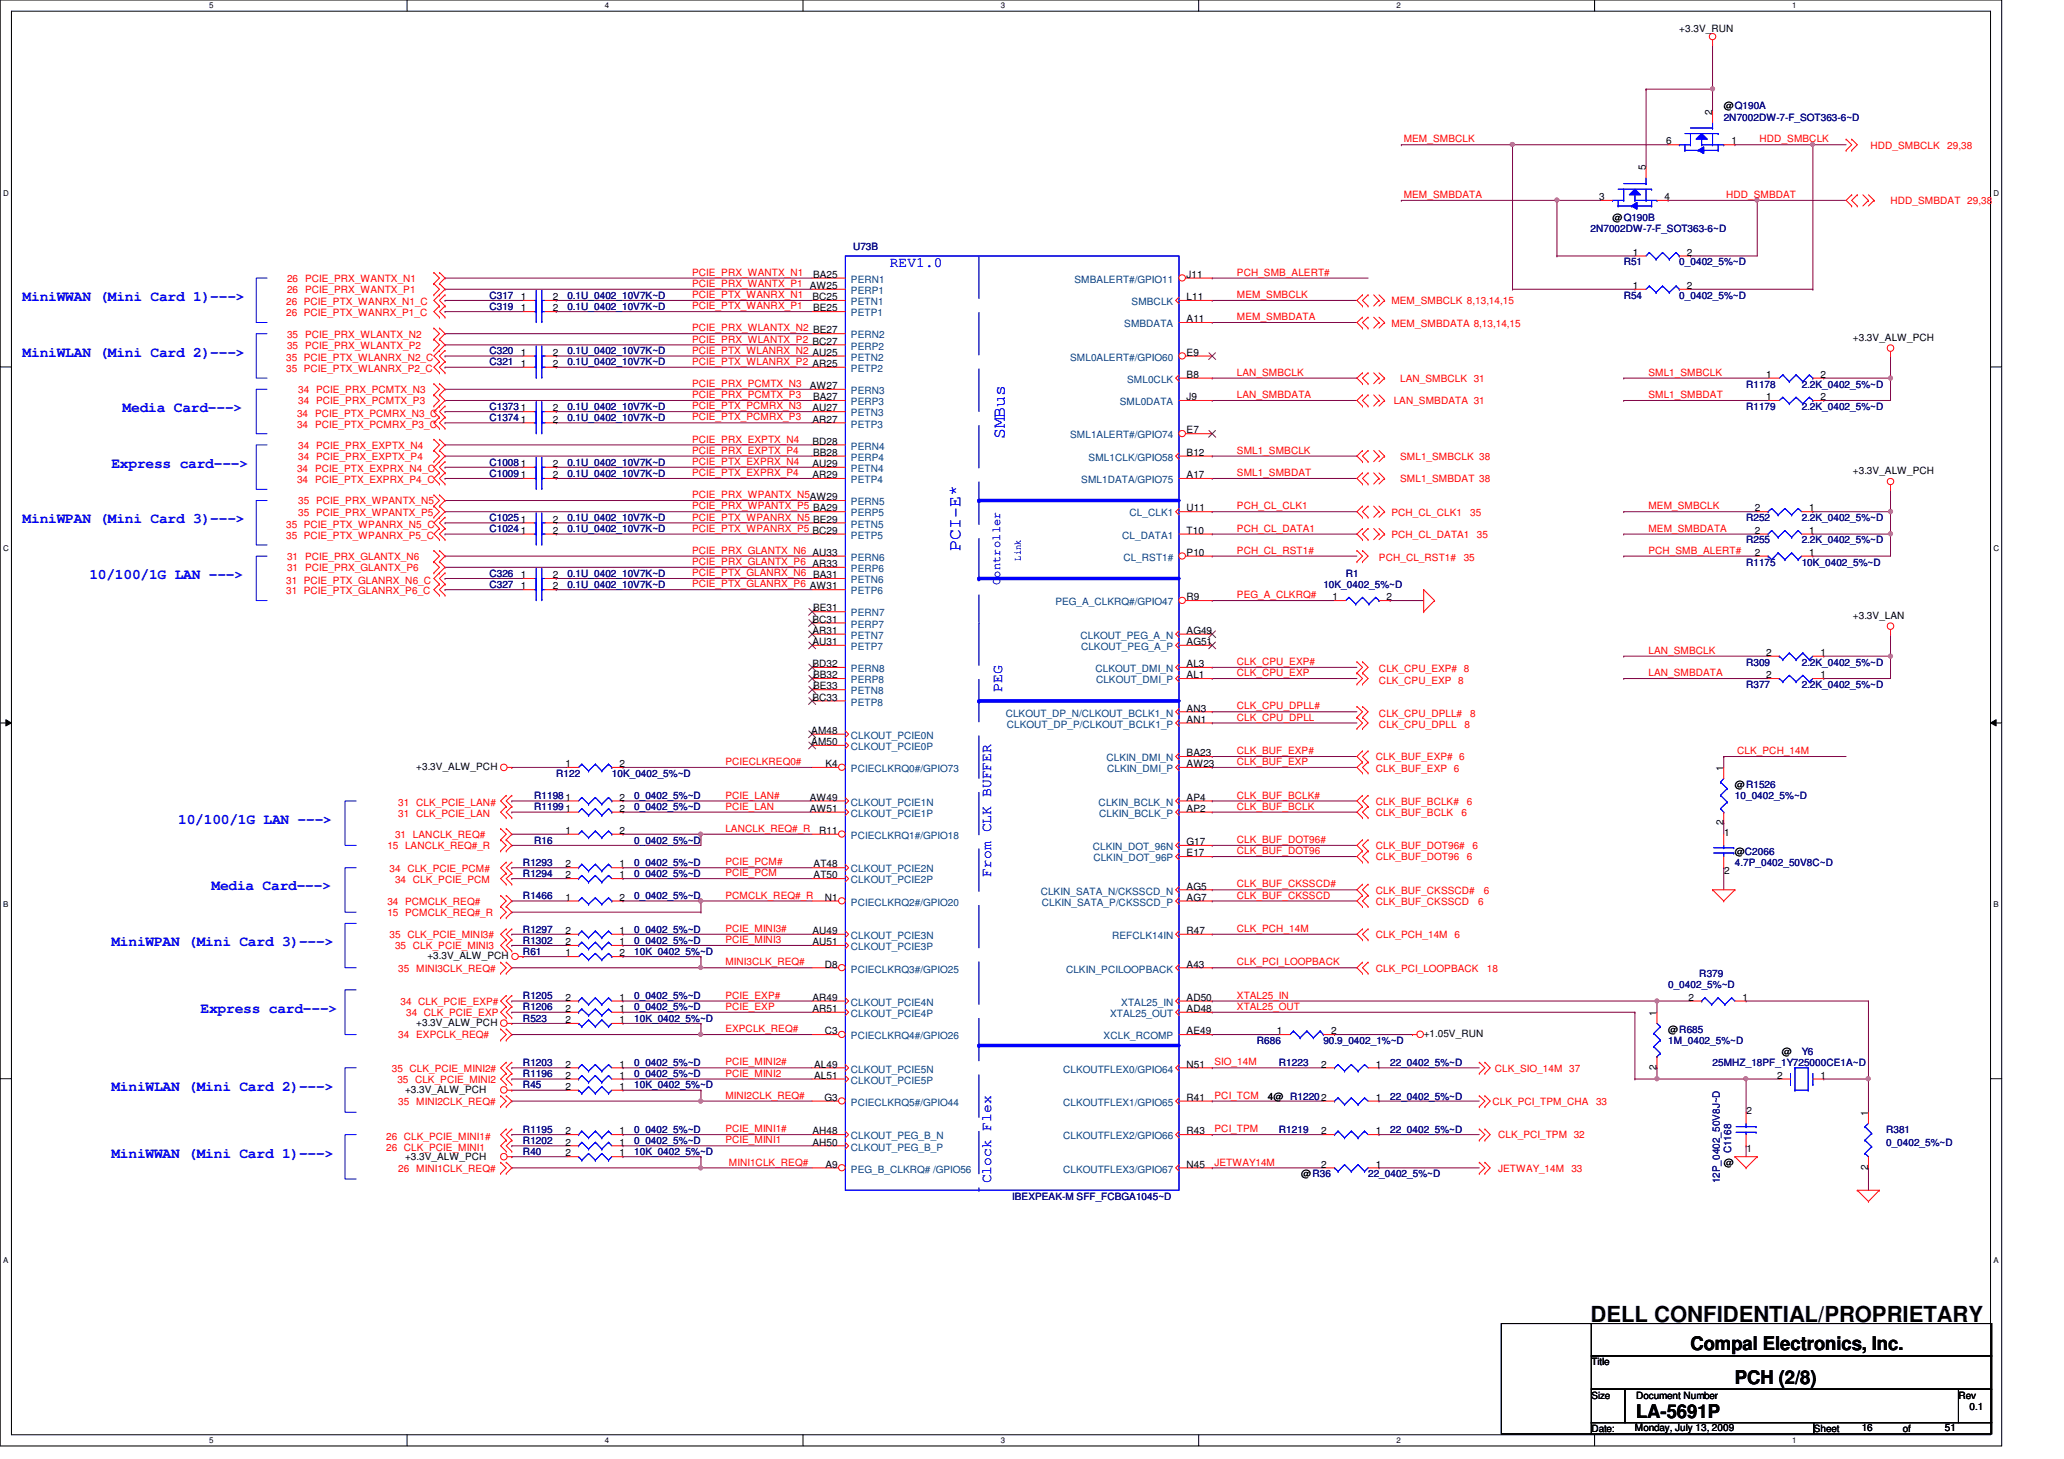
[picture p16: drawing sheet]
<svg xmlns="http://www.w3.org/2000/svg" width="297mm" height="210mm" viewBox="0 0 297 210" stroke-linecap="round" stroke-linejoin="round" font-family="sans-serif">
<defs><g id="words">
<text font-size="3.2" x="228.9" y="190.2">DELL CONFIDENTIAL/PROPRIETARY</text>
<g font-size="2.7">
<text x="243.3" y="194.3">Compal Electronics, Inc.</text>
<text x="249.7" y="199.1">PCH (2/8)</text>
<text x="235.5" y="204">LA-5691P</text>
</g>
<g font-size="2.5" fill="#00f">
<text x="144.6" y="63.2" transform="rotate(-90 144.6 63.2)">SMBus</text>
<text x="138.2" y="79.2" transform="rotate(-90 138.2 79.2)">PCI-E*</text>
</g>
<g font-size="2.1" fill="#00f">
<text x="128.1" y="38.4">REV1.0</text>
<text x="3.3" y="43.3">MiniWWAN (Mini Card 1)---&gt;</text>
<text x="3.3" y="51.3">MiniWLAN (Mini Card 2)---&gt;</text>
<text x="17.6" y="59.3">Media Card---&gt;</text>
<text x="16" y="67.3">Express card---&gt;</text>
<text x="3.3" y="75.3">MiniWPAN (Mini Card 3)---&gt;</text>
<text x="12.9" y="83.3">10/100/1G LAN ---&gt;</text>
<text x="144.2" y="99.5" transform="rotate(-90 144.2 99.5)">PEG</text>
<text x="25.7" y="118.5">10/100/1G LAN ---&gt;</text>
<text x="30.4" y="128.1">Media Card---&gt;</text>
<text x="142.7" y="126.1" transform="rotate(-90 142.7 126.1)">From CLK BUFFER</text>
<text x="16" y="136.1">MiniWPAN (Mini Card 3)---&gt;</text>
<text x="28.9" y="145.7">Express card---&gt;</text>
<text x="16" y="156.9">MiniWLAN (Mini Card 2)---&gt;</text>
<text x="16" y="166.5">MiniWWAN (Mini Card 1)---&gt;</text>
<text x="142.7" y="170.3" transform="rotate(-90 142.7 170.3)">Clock Flex</text>
</g>
<text font-size="1.7" fill="#00f" x="143.9" y="84.2" transform="rotate(-90 143.9 84.2)">Controller</text>
<g font-size="1.4">
<text x="241.7" y="4.6">+3.3V_RUN</text>
<text x="246.4" y="16.5" transform="rotate(-90 246.4 16.5)">2</text>
<text x="248.1" y="15.7">@Q190A</text>
<text x="239.8" y="20.8">6</text>
<text x="249.2" y="20.8">1</text>
<text x="230.2" y="28.8">3</text>
<text x="236.9" y="24.5" transform="rotate(-90 236.9 24.5)">5</text>
<text x="239.6" y="28.8">4</text>
<text x="232.1" y="31.7">@Q190B</text>
<text x="116.5" y="41.6">AW25</text>
<text x="117" y="40">BA25</text>
<text x="170.8" y="40">J11</text>
<text x="235" y="41.6">1</text>
<text x="235" y="36.8">1</text>
<text x="242.8" y="41.6">2</text>
<text x="242.8" y="36.8">2</text>
<text x="75" y="43.2">1</text>
<text x="75" y="44.8">1</text>
<text x="79.5" y="43.2">2</text>
<text x="79.5" y="44.8">2</text>
<text x="116.9" y="43.2">BC25</text>
<text x="117" y="44.8">BE25</text>
<text x="170.8" y="46.4">A11</text>
<text x="170.8" y="43.2">L11</text>
<text x="75" y="52.8">1</text>
<text x="75" y="51.2">1</text>
<text x="79.5" y="52.8">2</text>
<text x="79.5" y="51.2">2</text>
<text x="170.8" y="51.2">E9</text>
<text x="266.7" y="49.1">+3.3V_ALW_PCH</text>
<text x="75" y="59.2">1</text>
<text x="79.5" y="59.2">2</text>
<text x="116.5" y="56">AW27</text>
<text x="116.9" y="59.2">AU27</text>
<text x="117" y="57.6">BA27</text>
<text x="170.8" y="57.6">J9</text>
<text x="170.8" y="54.4">B8</text>
<text x="254.2" y="57.6">1</text>
<text x="254.2" y="54.4">1</text>
<text x="262" y="57.6">2</text>
<text x="262" y="54.4">2</text>
<text x="75" y="60.8">1</text>
<text x="79.5" y="60.8">2</text>
<text x="116.9" y="64">BD28</text>
<text x="116.9" y="60.8">AR27</text>
<text x="117" y="65.6">BB28</text>
<text x="170.8" y="65.6">B12</text>
<text x="170.8" y="62.4">E7</text>
<text x="75" y="67.2">1</text>
<text x="75" y="68.8">1</text>
<text x="79.5" y="67.2">2</text>
<text x="79.5" y="68.8">2</text>
<text x="116.9" y="67.2">AU29</text>
<text x="116.9" y="68.8">AR29</text>
<text x="170.8" y="68.8">A17</text>
<text x="266.7" y="68.2">+3.3V_ALW_PCH</text>
<text x="75" y="76.8">1</text>
<text x="75" y="75.2">1</text>
<text x="79.5" y="76.8">2</text>
<text x="79.5" y="75.2">2</text>
<text x="170.8" y="76.8">T10</text>
<text x="170.8" y="73.6">U11</text>
<text x="252.6" y="73.6">2</text>
<text x="252.6" y="76.8">2</text>
<text x="260.4" y="73.6">1</text>
<text x="260.4" y="76.8">1</text>
<text x="75" y="83.2">1</text>
<text x="79.5" y="83.2">2</text>
<text x="170.8" y="80">P10</text>
<text x="252.6" y="80">2</text>
<text x="260.4" y="80">1</text>
<text x="75" y="84.8">1</text>
<text x="79.5" y="84.8">2</text>
<text x="116.9" y="89.6">BC31</text>
<text x="117" y="88">BE31</text>
<text x="170.8" y="86.4">R9</text>
<text x="191.8" y="86.4">1</text>
<text x="199.6" y="86.4">2</text>
<text x="266.7" y="89.1">+3.3V_LAN</text>
<text x="116.9" y="96">BD32</text>
<text x="116.9" y="91.2">AR31</text>
<text x="116.9" y="92.8">AU31</text>
<text x="170.8" y="92.8">AG51</text>
<text x="170.8" y="91.2">AG49</text>
<text x="170.8" y="96">AL3</text>
<text x="254.2" y="94.4">2</text>
<text x="262" y="94.4">1</text>
<text x="116.9" y="100.8">BC33</text>
<text x="117" y="97.6">BB32</text>
<text x="117" y="99.2">BE33</text>
<text x="170.8" y="97.6">AL1</text>
<text x="254.2" y="97.6">2</text>
<text x="262" y="97.6">1</text>
<text x="116.8" y="105.6">AM48</text>
<text x="116.8" y="107.2">AM50</text>
<text x="170.8" y="102.4">AN3</text>
<text x="170.8" y="104">AN1</text>
<text x="59.9" y="110.8">+3.3V_ALW_PCH</text>
<text x="81.4" y="110.4">1</text>
<text x="89.2" y="110.4">2</text>
<text x="118.8" y="110.4">K4</text>
<text x="170.8" y="110.4">AW23</text>
<text x="170.8" y="108.8">BA23</text>
<text x="248" y="110.9" transform="rotate(-90 248 110.9)">1</text>
<text x="249.7" y="113.4">@R1526</text>
<text x="81.4" y="120">1</text>
<text x="89.2" y="116.8">2</text>
<text x="89.2" y="115.2">2</text>
<text x="89.2" y="120">2</text>
<text x="116.5" y="115.2">AW49</text>
<text x="116.5" y="116.8">AW51</text>
<text x="117.9" y="120">R11</text>
<text x="170.8" y="116.8">AP2</text>
<text x="170.8" y="115.2">AP4</text>
<text x="248" y="118.7" transform="rotate(-90 248 118.7)">2</text>
<text x="81.4" y="124.8">2</text>
<text x="89.2" y="124.8">1</text>
<text x="117.1" y="124.8">AT48</text>
<text x="170.8" y="123.2">E17</text>
<text x="170.8" y="121.6">G17</text>
<text x="248.1" y="120.2">1</text>
<text x="248.1" y="125.7">2</text>
<text x="249.7" y="123">@C2066</text>
<text x="81.4" y="126.4">2</text>
<text x="81.4" y="129.6">1</text>
<text x="89.2" y="126.4">1</text>
<text x="89.2" y="129.6">2</text>
<text x="117.1" y="126.4">AT50</text>
<text x="118.7" y="129.6">N1</text>
<text x="170.8" y="129.6">AG7</text>
<text x="170.8" y="128">AG5</text>
<text x="81.4" y="134.4">2</text>
<text x="81.4" y="136">2</text>
<text x="81.4" y="137.6">1</text>
<text x="89.2" y="134.4">1</text>
<text x="89.2" y="136">1</text>
<text x="89.2" y="137.6">2</text>
<text x="116.9" y="134.4">AU49</text>
<text x="116.9" y="136">AU51</text>
<text x="170.8" y="134.4">R47</text>
<text x="61.5" y="138">+3.3V_ALW_PCH</text>
<text x="81.4" y="144">2</text>
<text x="89.2" y="144">1</text>
<text x="116.9" y="144">AR49</text>
<text x="118.7" y="139.2">D8</text>
<text x="170.8" y="144">AD50</text>
<text x="170.8" y="139.2">A43</text>
<text x="243" y="144">2</text>
<text x="250.8" y="144">1</text>
<text x="59.9" y="147.6">+3.3V_ALW_PCH</text>
<text x="81.4" y="145.6">2</text>
<text x="81.4" y="147.2">2</text>
<text x="89.2" y="145.6">1</text>
<text x="89.2" y="147.2">1</text>
<text x="116.9" y="145.6">AR51</text>
<text x="118.7" y="148.8">C3</text>
<text x="170.8" y="145.6">AD48</text>
<text x="170.8" y="148.8">AE49</text>
<text x="183.8" y="148.8">1</text>
<text x="191.6" y="148.8">2</text>
<text x="204.9" y="149.2">+1.05V_RUN</text>
<text x="238.4" y="146.1" transform="rotate(-90 238.4 146.1)">1</text>
<text x="240.1" y="148.6">@R685</text>
<text x="81.4" y="153.6">2</text>
<text x="81.4" y="155.2">2</text>
<text x="89.2" y="153.6">1</text>
<text x="89.2" y="155.2">1</text>
<text x="117.2" y="153.6">AL49</text>
<text x="117.2" y="155.2">AL51</text>
<text x="170.8" y="153.6">N51</text>
<text x="190.2" y="153.6">2</text>
<text x="198" y="153.6">1</text>
<text x="238.4" y="153.9" transform="rotate(-90 238.4 153.9)">2</text>
<text x="255.8" y="155.2">2</text>
<text x="256.5" y="151.8">@</text>
<text x="262" y="155.2">1</text>
<text x="58.3" y="157.2">+3.3V_ALW_PCH</text>
<text x="81.4" y="156.8">2</text>
<text x="89.2" y="156.8">1</text>
<text x="118.7" y="158.4">G3</text>
<text x="170.8" y="158.4">R41</text>
<text x="182.5" y="158.2">4@ R12202</text>
<text x="198" y="158.4">1</text>
<text x="251.3" y="160.2">2</text>
<text x="268.9" y="160.5" transform="rotate(-90 268.9 160.5)">1</text>
<text x="58.3" y="166.8">+3.3V_ALW_PCH</text>
<text x="81.4" y="164.8">2</text>
<text x="81.4" y="166.4">2</text>
<text x="81.4" y="163.2">2</text>
<text x="89.2" y="164.8">1</text>
<text x="89.2" y="166.4">1</text>
<text x="89.2" y="163.2">1</text>
<text x="116.9" y="164.8">AH50</text>
<text x="116.9" y="163.2">AH48</text>
<text x="118.8" y="168">A9</text>
<text x="170.8" y="163.2">R43</text>
<text x="170.8" y="168">N45</text>
<text x="190.2" y="163.2">2</text>
<text x="190.2" y="168">2</text>
<text x="198" y="163.2">1</text>
<text x="198" y="168">1</text>
<text x="248.1" y="167.8">@</text>
<text x="251.3" y="165.7">1</text>
<text x="187.3" y="169.4">@R36</text>
<text x="268.9" y="168.3" transform="rotate(-90 268.9 168.3)">2</text>
<text x="229" y="196.4">Title</text>
<text x="229" y="201.2">Size</text>
<text x="235.5" y="201.2">Document Number</text>
<text x="281.9" y="201.2">Rev</text>
<text x="283.5" y="202.8">0.1</text>
<text x="229" y="206">Date:</text>
<text x="235.3" y="205.9">Monday, July 13, 2009</text>
<text x="261" y="206">Sheet</text>
<text x="267.9" y="205.9">16</text>
<text x="273.9" y="206">of</text>
<text x="279.9" y="205.9">51</text>
</g>
<g font-size="1.4" fill="#000080">
<text x="248.1" y="17.4">2N7002DW-7-F_SOT363-6~D</text>
<text x="122.8" y="35.9">U73B</text>
<text x="228.9" y="33.4">2N7002DW-7-F_SOT363-6~D</text>
<text x="233.7" y="38.2">R51</text>
<text x="241.7" y="38.2">0_0402_5%~D</text>
<text x="70.4" y="43">C317</text>
<text x="70.4" y="44.6">C319</text>
<text x="81.7" y="43">0.1U_0402_10V7K~D</text>
<text x="81.7" y="44.6">0.1U_0402_10V7K~D</text>
<text x="233.7" y="43">R54</text>
<text x="241.7" y="43">0_0402_5%~D</text>
<text x="70.4" y="52.6">C321</text>
<text x="70.4" y="51">C320</text>
<text x="81.7" y="52.6">0.1U_0402_10V7K~D</text>
<text x="81.7" y="51">0.1U_0402_10V7K~D</text>
<text x="70.4" y="59">C1373</text>
<text x="81.7" y="59">0.1U_0402_10V7K~D</text>
<text x="251.3" y="59">R1179</text>
<text x="251.3" y="55.8">R1178</text>
<text x="259.3" y="59">2.2K_0402_5%~D</text>
<text x="259.3" y="55.8">2.2K_0402_5%~D</text>
<text x="70.4" y="60.6">C1374</text>
<text x="81.7" y="60.6">0.1U_0402_10V7K~D</text>
<text x="70.4" y="67">C1008</text>
<text x="70.4" y="68.6">C1009</text>
<text x="81.7" y="67">0.1U_0402_10V7K~D</text>
<text x="81.7" y="68.6">0.1U_0402_10V7K~D</text>
<text x="70.4" y="76.6">C1024</text>
<text x="70.4" y="75">C1025</text>
<text x="81.7" y="76.6">0.1U_0402_10V7K~D</text>
<text x="81.7" y="75">0.1U_0402_10V7K~D</text>
<text x="251.3" y="75">R252</text>
<text x="259.3" y="75">2.2K_0402_5%~D</text>
<text x="70.4" y="83">C326</text>
<text x="81.7" y="83">0.1U_0402_10V7K~D</text>
<text x="193.7" y="83">R1</text>
<text x="251.3" y="81.4">R1175</text>
<text x="251.3" y="78.2">R255</text>
<text x="259.3" y="81.4">10K_0402_5%~D</text>
<text x="259.3" y="78.2">2.2K_0402_5%~D</text>
<text x="70.4" y="84.6">C327</text>
<text x="81.7" y="84.6">0.1U_0402_10V7K~D</text>
<text x="190.5" y="84.6">10K_0402_5%~D</text>
<text x="251.3" y="95.8">R309</text>
<text x="259.3" y="95.8">2.2K_0402_5%~D</text>
<text x="251.3" y="99">R377</text>
<text x="259.3" y="99">2.2K_0402_5%~D</text>
<text x="80" y="111.8">R122</text>
<text x="88" y="111.8">10K_0402_5%~D</text>
<text x="76.9" y="116.6">R11991</text>
<text x="76.9" y="115">R11981</text>
<text x="91.3" y="116.6">0_0402_5%~D</text>
<text x="91.3" y="115">0_0402_5%~D</text>
<text x="249.7" y="115">10_0402_5%~D</text>
<text x="75.3" y="124.6">R1293</text>
<text x="76.9" y="121.4">R16</text>
<text x="91.3" y="121.4">0_0402_5%~D</text>
<text x="91.3" y="124.6">0_0402_5%~D</text>
<text x="249.7" y="124.6">4.7P_0402_50V8C~D</text>
<text x="75.3" y="126.2">R1294</text>
<text x="75.3" y="129.4">R1466</text>
<text x="91.3" y="126.2">0_0402_5%~D</text>
<text x="91.3" y="129.4">0_0402_5%~D</text>
<text x="75.3" y="134.2">R1297</text>
<text x="75.3" y="135.8">R1302</text>
<text x="75.3" y="137.4">R61</text>
<text x="91.3" y="137.4">10K_0402_5%~D</text>
<text x="91.3" y="134.2">0_0402_5%~D</text>
<text x="91.3" y="135.8">0_0402_5%~D</text>
<text x="75.3" y="143.8">R1205</text>
<text x="91.3" y="143.8">0_0402_5%~D</text>
<text x="240.1" y="142.2">0_0402_5%~D</text>
<text x="244.6" y="140.6">R379</text>
<text x="75.3" y="145.4">R1206</text>
<text x="75.3" y="147">R523</text>
<text x="91.3" y="145.4">0_0402_5%~D</text>
<text x="91.3" y="147">10K_0402_5%~D</text>
<text x="75.3" y="153.4">R1203</text>
<text x="75.3" y="155">R1196</text>
<text x="91.3" y="153.4">0_0402_5%~D</text>
<text x="91.3" y="155">0_0402_5%~D</text>
<text x="180.9" y="150.2">R686</text>
<text x="184.1" y="153.4">R1223</text>
<text x="190.5" y="150.2">90.9_0402_1%~D</text>
<text x="200.1" y="153.4">22_0402_5%~D</text>
<text x="240.1" y="150.2">1M_0402_5%~D</text>
<text x="246.5" y="153.4">25MHZ_18PF_1Y725000CE1A~D</text>
<text x="259.3" y="151.8">Y6</text>
<text x="75.3" y="156.6">R45</text>
<text x="91.3" y="156.6">10K_0402_5%~D</text>
<text x="200.1" y="158.2">22_0402_5%~D</text>
<text x="75.3" y="164.6">R1202</text>
<text x="75.3" y="166.2">R40</text>
<text x="75.3" y="163">R1195</text>
<text x="91.3" y="166.2">10K_0402_5%~D</text>
<text x="91.3" y="164.6">0_0402_5%~D</text>
<text x="91.3" y="163">0_0402_5%~D</text>
<text x="184.1" y="163">R1219</text>
<text x="200.1" y="163">22_0402_5%~D</text>
<text x="249.1" y="165.9" transform="rotate(-90 249.1 165.9)">C1168</text>
<text x="271.4" y="163">R381</text>
<text x="271.4" y="164.9">0_0402_5%~D</text>
<text x="145.7" y="172.6">IBEXPEAK-M SFF_FCBGA1045~D</text>
<text x="196.9" y="169.4">22_0402_5%~D</text>
<text x="247.5" y="170.3" transform="rotate(-90 247.5 170.3)">12P_0402_50V8J~D</text>
</g>
<g font-size="1.4" fill="#f00">
<text x="202" y="20.5">MEM_SMBCLK</text>
<text x="253.2" y="20.5">HDD_SMBCLK</text>
<text x="269.2" y="21.4">HDD_SMBCLK</text>
<text x="280.2" y="21.4">29,38</text>
<text x="202" y="28.5">MEM_SMBDATA</text>
<text x="248.4" y="28.5">HDD_SMBDAT</text>
<text x="272.1" y="29.4">HDD_SMBDAT 29,38</text>
<text x="41.3" y="40.6">26 PCIE_PRX_WANTX_N1</text>
<text x="99.6" y="39.7">PCIE_PRX_WANTX_N1</text>
<text x="99.6" y="41.3">PCIE_PRX_WANTX_P1</text>
<text x="178" y="39.7">PCH_SMB_ALERT#</text>
<text x="41.2" y="43.9">26 PCIE_PTX_WANRX_N1_C</text>
<text x="41.2" y="45.5">26 PCIE_PTX_WANRX_P1_C</text>
<text x="41.3" y="42.2">26 PCIE_PRX_WANTX_P1</text>
<text x="99.6" y="44.5">PCIE_PTX_WANRX_P1</text>
<text x="99.6" y="42.9">PCIE_PTX_WANRX_N1</text>
<text x="99.6" y="47.7">PCIE_PRX_WLANTX_N2 BE27</text>
<text x="178" y="46.1">MEM_SMBDATA</text>
<text x="178" y="42.9">MEM_SMBCLK</text>
<text x="200.2" y="43.8">MEM_SMBCLK 8,13,14,15</text>
<text x="200.2" y="47">MEM_SMBDATA 8,13,14,15</text>
<text x="41.2" y="51.9">35 PCIE_PTX_WLANRX_N2_C</text>
<text x="41.2" y="53.5">35 PCIE_PTX_WLANRX_P2_C</text>
<text x="41.3" y="50.2">35 PCIE_PRX_WLANTX_P2</text>
<text x="41.3" y="48.6">35 PCIE_PRX_WLANTX_N2</text>
<text x="99.6" y="52.5">PCIE_PTX_WLANRX_P2 AR25</text>
<text x="99.6" y="50.9">PCIE_PTX_WLANRX_N2 AU25</text>
<text x="99.6" y="49.3">PCIE_PRX_WLANTX_P2 BC27</text>
<text x="42.8" y="59.9">34 PCIE_PTX_PCMRX_N3_C</text>
<text x="42.9" y="56.6">34 PCIE_PRX_PCMTX_N3</text>
<text x="42.9" y="58.2">34 PCIE_PRX_PCMTX_P3</text>
<text x="99.6" y="58.9">PCIE_PTX_PCMRX_N3</text>
<text x="99.6" y="55.7">PCIE_PRX_PCMTX_N3</text>
<text x="99.6" y="57.3">PCIE_PRX_PCMTX_P3</text>
<text x="178" y="57.3">LAN_SMBDATA</text>
<text x="178" y="54.1">LAN_SMBCLK</text>
<text x="200.6" y="58.2">LAN_SMBDATA 31</text>
<text x="201.5" y="55">LAN_SMBCLK 31</text>
<text x="237.2" y="54.1">SML1_SMBCLK</text>
<text x="237.2" y="57.3">SML1_SMBDAT</text>
<text x="42.8" y="61.5">34 PCIE_PTX_PCMRX_P3_C</text>
<text x="42.9" y="64.6">34 PCIE_PRX_EXPTX_N4</text>
<text x="99.6" y="63.7">PCIE_PRX_EXPTX_N4</text>
<text x="99.6" y="60.5">PCIE_PTX_PCMRX_P3</text>
<text x="99.6" y="65.3">PCIE_PRX_EXPTX_P4</text>
<text x="178" y="65.3">SML1_SMBCLK</text>
<text x="42.8" y="67.9">34 PCIE_PTX_EXPRX_N4_C</text>
<text x="42.8" y="69.5">34 PCIE_PTX_EXPRX_P4_C</text>
<text x="42.9" y="66.2">34 PCIE_PRX_EXPTX_P4</text>
<text x="99.6" y="68.5">PCIE_PTX_EXPRX_P4</text>
<text x="99.6" y="71.7">PCIE_PRX_WPANTX_N5AW29</text>
<text x="99.6" y="66.9">PCIE_PTX_EXPRX_N4</text>
<text x="178" y="68.5">SML1_SMBDAT</text>
<text x="201.5" y="66.2">SML1_SMBCLK 38</text>
<text x="201.5" y="69.4">SML1_SMBDAT 38</text>
<text x="41.2" y="75.9">35 PCIE_PTX_WPANRX_N5_C</text>
<text x="41.2" y="77.5">35 PCIE_PTX_WPANRX_P5_C</text>
<text x="42.9" y="72.6">35 PCIE_PRX_WPANTX_N5</text>
<text x="42.9" y="74.2">35 PCIE_PRX_WPANTX_P5</text>
<text x="99.6" y="74.9">PCIE_PTX_WPANRX_N5 BE29</text>
<text x="99.6" y="76.5">PCIE_PTX_WPANRX_P5 BC29</text>
<text x="99.6" y="73.3">PCIE_PRX_WPANTX_P5 BA29</text>
<text x="178" y="73.3">PCH_CL_CLK1</text>
<text x="178" y="76.5">PCH_CL_DATA1</text>
<text x="200.2" y="77.4">PCH_CL_DATA1</text>
<text x="200.2" y="74.2">PCH_CL_CLK1</text>
<text x="211.6" y="74.2">35</text>
<text x="212.6" y="77.4">35</text>
<text x="237.2" y="76.5">MEM_SMBDATA</text>
<text x="237.2" y="73.3">MEM_SMBCLK</text>
<text x="41.2" y="83.9">31 PCIE_PTX_GLANRX_N6_C</text>
<text x="41.3" y="80.6">31 PCIE_PRX_GLANTX_N6</text>
<text x="41.3" y="82.2">31 PCIE_PRX_GLANTX_P6</text>
<text x="99.6" y="79.7">PCIE_PRX_GLANTX_N6 AU33</text>
<text x="99.6" y="81.3">PCIE_PRX_GLANTX_P6 AR33</text>
<text x="99.6" y="82.9">PCIE_PTX_GLANRX_N6 BA31</text>
<text x="178" y="79.7">PCH_CL_RST1#</text>
<text x="198.5" y="80.7">PCH_CL_RST1#</text>
<text x="210.6" y="80.7">35</text>
<text x="237.2" y="79.7">PCH_SMB_ALERT#</text>
<text x="41.2" y="85.5">31 PCIE_PTX_GLANRX_P6_C</text>
<text x="99.6" y="84.5">PCIE_PTX_GLANRX_P6 AW31</text>
<text x="178" y="86.1">PEG_A_CLKRQ#</text>
<text x="178" y="95.7">CLK_CPU_EXP#</text>
<text x="237.2" y="94.1">LAN_SMBCLK</text>
<text x="178" y="97.3">CLK_CPU_EXP</text>
<text x="198.5" y="98.3">CLK_CPU_EXP 8</text>
<text x="198.5" y="96.7">CLK_CPU_EXP# 8</text>
<text x="237.2" y="97.3">LAN_SMBDATA</text>
<text x="178" y="102.1">CLK_CPU_DPLL#</text>
<text x="178" y="103.7">CLK_CPU_DPLL</text>
<text x="198.5" y="104.7">CLK_CPU_DPLL</text>
<text x="198.5" y="103.1">CLK_CPU_DPLL#</text>
<text x="210.8" y="104.7">8</text>
<text x="211.6" y="103.1">8</text>
<text x="104.4" y="110.1">PCIECLKREQ0#</text>
<text x="178" y="110.1">CLK_BUF_EXP</text>
<text x="178" y="108.5">CLK_BUF_EXP#</text>
<text x="198" y="111">CLK_BUF_EXP 6</text>
<text x="198" y="109.4">CLK_BUF_EXP# 6</text>
<text x="250" y="108.5">CLK_PCH_14M</text>
<text x="57.3" y="116">31 CLK_PCIE_LAN#</text>
<text x="57.3" y="117.5">31 CLK_PCIE_LAN</text>
<text x="104.4" y="119.7">LANCLK_REQ#_R</text>
<text x="104.4" y="116.5">PCIE_LAN</text>
<text x="104.4" y="114.9">PCIE_LAN#</text>
<text x="178" y="114.9">CLK_BUF_BCLK#</text>
<text x="178" y="116.5">CLK_BUF_BCLK</text>
<text x="198" y="117.4">CLK_BUF_BCLK</text>
<text x="198" y="115.8">CLK_BUF_BCLK#</text>
<text x="210.3" y="117.4">6</text>
<text x="211.1" y="115.8">6</text>
<text x="55.7" y="122.2">15 LANCLK_REQ#_R</text>
<text x="56" y="125.4">34 CLK_PCIE_PCM#</text>
<text x="56.9" y="120.6">31 LANCLK_REQ#</text>
<text x="104.4" y="124.5">PCIE_PCM#</text>
<text x="178" y="122.9">CLK_BUF_DOT96</text>
<text x="178" y="121.3">CLK_BUF_DOT96#</text>
<text x="198" y="123.8">CLK_BUF_DOT96</text>
<text x="198" y="122.2">CLK_BUF_DOT96#</text>
<text x="211.1" y="123.8">6</text>
<text x="211.9" y="122.2">6</text>
<text x="55.7" y="130.2">34 PCMCLK_REQ#</text>
<text x="55.7" y="131.8">15 PCMCLK_REQ#_R</text>
<text x="56.9" y="127">34 CLK_PCIE_PCM</text>
<text x="104.4" y="129.3">PCMCLK_REQ#_R</text>
<text x="104.4" y="126.1">PCIE_PCM</text>
<text x="178" y="127.7">CLK_BUF_CKSSCD#</text>
<text x="178" y="129.3">CLK_BUF_CKSSCD</text>
<text x="198" y="130.2">CLK_BUF_CKSSCD</text>
<text x="198" y="128.6">CLK_BUF_CKSSCD#</text>
<text x="212.7" y="130.2">6</text>
<text x="213.5" y="128.6">6</text>
<text x="56" y="135">35 CLK_PCIE_MINI3#</text>
<text x="56.9" y="136.6">35 CLK_PCIE_MINI3</text>
<text x="104.4" y="135.7">PCIE_MINI3</text>
<text x="104.4" y="134.1">PCIE_MINI3#</text>
<text x="178" y="134.1">CLK_PCH_14M</text>
<text x="198" y="135">CLK_PCH_14M 6</text>
<text x="57.3" y="139.8">35 MINI3CLK_REQ#</text>
<text x="104.4" y="143.7">PCIE_EXP#</text>
<text x="104.4" y="138.9">MINI3CLK_REQ#</text>
<text x="178" y="138.9">CLK_PCI_LOOPBACK</text>
<text x="178" y="143.7">XTAL25_IN</text>
<text x="198" y="139.8">CLK_PCI_LOOPBACK</text>
<text x="214" y="139.8">18</text>
<text x="57.3" y="149.4">34 EXPCLK_REQ#</text>
<text x="57.7" y="144.6">34 CLK_PCIE_EXP#</text>
<text x="58.5" y="146.2">34 CLK_PCIE_EXP</text>
<text x="104.4" y="148.5">EXPCLK_REQ#</text>
<text x="104.4" y="145.3">PCIE_EXP</text>
<text x="178" y="145.3">XTAL25_OUT</text>
<text x="56.4" y="154.2">35 CLK_PCIE_MINI2#</text>
<text x="57.2" y="155.8">35 CLK_PCIE_MINI2</text>
<text x="104.4" y="153.3">PCIE_MINI2#</text>
<text x="104.4" y="154.9">PCIE_MINI2</text>
<text x="174.8" y="153.3">SIO_14M</text>
<text x="215.1" y="154.2">CLK_SIO_14M 37</text>
<text x="57.3" y="159">35 MINI2CLK_REQ#</text>
<text x="104.4" y="158.1">MINI2CLK_REQ#</text>
<text x="174.8" y="158.1">PCI_TCM</text>
<text x="214.8" y="159">CLK_PCI_TPM_CHA</text>
<text x="229.7" y="159">33</text>
<text x="55.6" y="165.5">26 CLK_PCIE_MINI1</text>
<text x="55.6" y="164">26 CLK_PCIE_MINI1#</text>
<text x="104.4" y="162.9">PCIE_MINI1#</text>
<text x="104.4" y="164.5">PCIE_MINI1</text>
<text x="104.9" y="167.7">MINI1CLK_REQ#</text>
<text x="174.8" y="162.9">PCI_TPM</text>
<text x="174.8" y="167.7">JETWAY14M</text>
<text x="215.6" y="163.8">CLK_PCI_TPM 32</text>
<text x="57.3" y="168.6">26 MINI1CLK_REQ#</text>
<text x="215.6" y="168.6">JETWAY_14M</text>
<text x="226.1" y="168.6">33</text>
</g>
<g font-size="1.4" fill="#004080">
<text x="122.5" y="40.7">PERN1</text>
<text x="154.6" y="40.7">SMBALERT#/GPIO11</text>
<text x="122.5" y="42.3">PERP1</text>
<text x="122.5" y="43.9">PETN1</text>
<text x="122.5" y="45.5">PETP1</text>
<text x="161.8" y="47.1">SMBDATA</text>
<text x="162.9" y="43.9">SMBCLK</text>
<text x="122.5" y="48.7">PERN2</text>
<text x="122.5" y="50.3">PERP2</text>
<text x="122.5" y="51.9">PETN2</text>
<text x="122.5" y="53.5">PETP2</text>
<text x="154" y="51.9">SML0ALERT#/GPIO60</text>
<text x="122.5" y="56.7">PERN3</text>
<text x="122.5" y="58.3">PERP3</text>
<text x="122.5" y="59.9">PETN3</text>
<text x="161.2" y="58.3">SML0DATA</text>
<text x="162.2" y="55.1">SML0CLK</text>
<text x="122.5" y="64.7">PERN4</text>
<text x="122.5" y="61.5">PETP3</text>
<text x="154" y="63.1">SML1ALERT#/GPIO74</text>
<text x="122.5" y="66.3">PERP4</text>
<text x="122.5" y="67.9">PETN4</text>
<text x="122.5" y="69.5">PETP4</text>
<text x="155.6" y="69.5">SML1DATA/GPIO75</text>
<text x="156.7" y="66.3">SML1CLK/GPIO58</text>
<text x="122.5" y="72.7">PERN5</text>
<text x="122.5" y="74.3">PERP5</text>
<text x="122.5" y="75.9">PETN5</text>
<text x="122.5" y="77.5">PETP5</text>
<text x="161.5" y="77.5">CL_DATA1</text>
<text x="162.6" y="74.3">CL_CLK1</text>
<text x="122.5" y="80.7">PERN6</text>
<text x="122.5" y="82.3">PERP6</text>
<text x="122.5" y="83.9">PETN6</text>
<text x="161.7" y="80.7">CL_RST1#</text>
<text x="122.5" y="88.7">PERN7</text>
<text x="122.5" y="85.5">PETP6</text>
<text x="151.9" y="87.1">PEG_A_CLKRQ#/GPIO47</text>
<text x="122.5" y="90.3">PERP7</text>
<text x="122.5" y="91.9">PETN7</text>
<text x="122.5" y="93.5">PETP7</text>
<text x="155.5" y="91.9">CLKOUT_PEG_A_N</text>
<text x="155.6" y="93.5">CLKOUT_PEG_A_P</text>
<text x="122.5" y="96.7">PERN8</text>
<text x="122.5" y="98.3">PERP8</text>
<text x="122.5" y="99.9">PETN8</text>
<text x="122.5" y="101.5">PETP8</text>
<text x="157.6" y="96.7">CLKOUT_DMI_N</text>
<text x="157.7" y="98.3">CLKOUT_DMI_P</text>
<text x="122.5" y="106.3">CLKOUT_PCIE0N</text>
<text x="122.5" y="107.9">CLKOUT_PCIE0P</text>
<text x="144.7" y="103.1">CLKOUT_DP_N/CLKOUT_BCLK1_N</text>
<text x="144.9" y="104.7">CLKOUT_DP_P/CLKOUT_BCLK1_P</text>
<text x="122.5" y="111.1">PCIECLKRQ0#/GPIO73</text>
<text x="159.3" y="109.5">CLKIN_DMI_N</text>
<text x="159.3" y="111.1">CLKIN_DMI_P</text>
<text x="122.5" y="115.9">CLKOUT_PCIE1N</text>
<text x="122.5" y="117.5">CLKOUT_PCIE1P</text>
<text x="158.1" y="115.9">CLKIN_BCLK_N</text>
<text x="158.2" y="117.5">CLKIN_BCLK_P</text>
<text x="122.5" y="125.5">CLKOUT_PCIE2N</text>
<text x="122.5" y="120.7">PCIECLKRQ1#/GPIO18</text>
<text x="157.3" y="122.3">CLKIN_DOT_96N</text>
<text x="157.3" y="123.9">CLKIN_DOT_96P</text>
<text x="122.5" y="127.1">CLKOUT_PCIE2P</text>
<text x="122.5" y="130.3">PCIECLKRQ2#/GPIO20</text>
<text x="149.8" y="128.7">CLKIN_SATA_N/CKSSCD_N</text>
<text x="149.9" y="130.3">CLKIN_SATA_P/CKSSCD_P</text>
<text x="122.5" y="135.1">CLKOUT_PCIE3N</text>
<text x="122.5" y="136.7">CLKOUT_PCIE3P</text>
<text x="160.1" y="135.1">REFCLK14IN</text>
<text x="122.5" y="139.9">PCIECLKRQ3#/GPIO25</text>
<text x="153.4" y="139.9">CLKIN_PCILOOPBACK</text>
<text x="122.5" y="144.7">CLKOUT_PCIE4N</text>
<text x="122.5" y="146.3">CLKOUT_PCIE4P</text>
<text x="122.5" y="149.5">PCIECLKRQ4#/GPIO26</text>
<text x="158.8" y="149.5">XCLK_RCOMP</text>
<text x="159.8" y="146.3">XTAL25_OUT</text>
<text x="161.4" y="144.7">XTAL25_IN</text>
<text x="122.5" y="154.3">CLKOUT_PCIE5N</text>
<text x="122.5" y="155.9">CLKOUT_PCIE5P</text>
<text x="153" y="154.3">CLKOUTFLEX0/GPIO64</text>
<text x="122.5" y="159.1">PCIECLKRQ5#/GPIO44</text>
<text x="153" y="159.1">CLKOUTFLEX1/GPIO65</text>
<text x="122.5" y="165.5">CLKOUT_PEG_B_P</text>
<text x="122.5" y="163.9">CLKOUT_PEG_B_N</text>
<text x="153" y="163.9">CLKOUTFLEX2/GPIO66</text>
<text x="122.5" y="168.7">PEG_B_CLKRQ# /GPIO56</text>
<text x="153" y="168.7">CLKOUTFLEX3/GPIO67</text>
</g>
<text font-size="1.4" fill="#00f" x="146.9" y="80.6" transform="rotate(-90 146.9 80.6)">Link</text>
<g font-size="1.1">
<text x="30.1" y="1.1">5</text>
<text x="87" y="1.1">4</text>
<text x="144" y="1.1">3</text>
<text x="201" y="1.1">2</text>
<text x="257.9" y="1.1">1</text>
<text x=".5" y="28.2">D</text>
<text x="286.9" y="28.2">D</text>
<text x=".5" y="79.3">C</text>
<text x="286.9" y="79.3">C</text>
<text x=".5" y="130.6">B</text>
<text x="286.9" y="130.6">B</text>
<text x=".5" y="181.7">A</text>
<text x="286.9" y="181.7">A</text>
<text x="30.1" y="207.6">5</text>
<text x="87" y="207.6">4</text>
<text x="144" y="207.6">3</text>
<text x="201" y="207.6">2</text>
<text x="257.9" y="207.6">1</text>
</g>
</g></defs>
<path d="M0 0h288.1v208h-288.1zM1.6 1.6h284.9v204.8h-284.9z" fill="none" stroke="#000" stroke-width=".14"/>
<g fill="#fff">
<path d="M30.1 .2h.6v1.2h-.6z"/>
<path d="M30.1 206.6h.6v1.2h-.6z"/>
</g>
<path d="M58.6 0v1.6M58.6 206.4v1.6" fill="none" stroke="#000" stroke-width=".14"/>
<g fill="#fff">
<path d="M87 .2h.6v1.2h-.6z"/>
<path d="M87 206.6h.6v1.2h-.6z"/>
</g>
<path d="M115.6 0v1.6M115.6 206.4v1.6" fill="none" stroke="#000" stroke-width=".14"/>
<g fill="#fff">
<path d="M144 .2h.6v1.2h-.6z"/>
<path d="M144 206.6h.6v1.2h-.6z"/>
</g>
<path d="M172.5 0v1.6M172.5 206.4v1.6" fill="none" stroke="#000" stroke-width=".14"/>
<g fill="#fff">
<path d="M201 .2h.5v1.2h-.5z"/>
<path d="M201 206.6h.5v1.2h-.5z"/>
</g>
<path d="M229.5 0v1.6M229.5 206.4v1.6" fill="none" stroke="#000" stroke-width=".14"/>
<g fill="#fff">
<path d="M257.9 .2h.6v1.2h-.6z"/>
<path d="M257.9 206.6h.6v1.2h-.6z"/>
<path d="M.5 27.2h.7v1.2h-.7z"/>
<path d="M286.9 27.2h.8v1.2h-.8z"/>
<path d="M.5 78.4h.7v1.1h-.7z"/>
<path d="M286.9 78.4h.8v1.1h-.8z"/>
</g>
<path d="M0 52.8h1.6M286.5 52.8h1.6" fill="none" stroke="#000" stroke-width=".14"/>
<g fill="#fff">
<path d="M.5 129.6h.7v1.2h-.7z"/>
<path d="M286.9 129.6h.7v1.2h-.7z"/>
</g>
<path d="M0 104h1.6M.8 103.5l.8 .5-.8 .4zM286.5 104l.8-.5v.9zM286.5 104h1.6" fill="none" stroke="#000" stroke-width=".14"/>
<path d="M.8 103.5l.8 .5-.8 .4zM286.5 104l.8-.5v.9z" fill="#000"/>
<g fill="#fff">
<path d="M.5 180.8h.7v1.1h-.7z"/>
<path d="M286.9 180.8h.7v1.1h-.7z"/>
</g>
<path d="M0 155.2h1.6M286.5 155.2h1.6" fill="none" stroke="#000" stroke-width=".14"/>
<g fill="none" stroke="#800040" stroke-width=".14">
<path d="M64 51.2h.1M64 52.8h.1M64 43.2h.1M64 44.8h.1M64 51.2h11.3M64 52.8h11.3M64 43.2h11.3M64 44.8h11.3M233.7 54.4h.1M233.7 57.6h.1M233.7 54.4h20.8M233.7 57.6h20.8"/>
<path d="M262.5 54.4h.1M262.5 57.6h.1M262.5 54.4h9.6M262.5 57.6h9.6M64 67.2h.1M64 68.8h.1M64 67.2h11.3M64 68.8h11.3M233.7 76.8h.1M233.7 76.8h19.2M260.9 76.8h.1M260.9 76.8h11.2"/>
<path d="M272.1 76.8h.1M272.1 76.8v3.2h-11.2M233.7 80h.1M233.7 80h19.2M260.9 80h.1M73.7 145.6h.1M73.7 144h.1M73.7 145.6h8M73.7 144h8M192.1 148.8h.1M192.1 148.8h11.2"/>
</g>
<circle cx="272.1" cy="76.8" r=".3" fill="#f0f"/>
<circle cx="272.1" cy="76.8" r=".3" fill="none" stroke="#f0f" stroke-width=".14"/>
<path d="M272.1 73.6h.1M272.1 73.6v3.2" fill="none" stroke="#800040" stroke-width=".14"/>
<circle cx="272.1" cy="73.6" r=".31" fill="#f0f"/>
<circle cx="272.1" cy="73.6" r=".31" fill="none" stroke="#f0f" stroke-width=".14"/>
<path d="M233.7 94.4h.1M233.7 97.6h.1M233.7 94.4h20.8M233.7 97.6h20.8M262.5 94.4h.1M262.5 94.4h9.6" fill="none" stroke="#800040" stroke-width=".14"/>
<circle cx="272.1" cy="94.4" r=".3" fill="#f0f"/>
<circle cx="272.1" cy="94.4" r=".3" fill="none" stroke="#f0f" stroke-width=".14"/>
<g fill="none" stroke="#800040" stroke-width=".14">
<path d="M272.1 51.2h.1M272.1 54.4h.1M272.1 51.2v6.4M233.7 73.6h.1M233.7 73.6h19.2M260.9 73.6h.1M272.1 70.4h.1M272.1 70.4v3.2h-11.2M64 84.8h.1M64 83.2h.1M64 84.8h11.3M64 83.2h11.3"/>
<path d="M200.1 86.4h.1M200.1 86.4h4.8M262.5 97.6h.1M272.1 94.4h.1M272.1 94.4v3.2h-9.6M75.3 137.6h.1M75.3 137.6h6.4M73.7 147.2h.1M73.7 147.2h8M100.9 147.2h.1M100.9 147.2v1.6"/>
</g>
<circle cx="272.1" cy="54.4" r=".3" fill="#f0f"/>
<circle cx="272.1" cy="54.4" r=".3" fill="none" stroke="#f0f" stroke-width=".14"/>
<g fill="none" stroke="#800040" stroke-width=".14">
<path d="M236.9 12.8h.1M236.9 12.8h9.6M236.9 12.8v11.2M246.5 6.4h.1M246.5 12.8h.1M246.5 6.4v9.6M249.7 20.8h.1M249.7 20.8h11.2M260.9 20.8h.1M260.9 20.8v20.8M64 59.2h.1M64 59.2h11.3"/>
<path d="M243.3 41.6h17.6M260.9 41.6h.1M64 60.8h.1M64 75.2h.1M64 76.8h.1M64 60.8h11.3M64 75.2h11.3M64 76.8h11.3M73.7 110.4h.1M73.7 115.2h.1M73.7 116.8h.1M73.7 110.4h8"/>
<path d="M73.7 115.2h8M73.7 116.8h8M73.7 126.4h.1M73.7 124.8h.1M73.7 136h.1M73.7 134.4h.1M73.7 126.4h8M73.7 124.8h8M73.7 136h8M73.7 134.4h8M100.9 137.6h.1M100.9 137.6v1.6"/>
<path d="M73.7 158.4h.1M73.7 156.8h.1M73.7 155.2h.1M73.7 153.6h.1M73.7 158.4h27.2M73.7 156.8h8M73.7 155.2h8M73.7 153.6h8M198.5 153.6h.1M198.5 158.4h.1M198.5 158.4h14.4M198.5 153.6h14.4"/>
<path d="M73.7 166.4h.1M73.7 164.8h.1M73.7 163.2h.1M73.7 163.2h8M73.7 166.4h8M73.7 164.8h8M100.9 166.4h.1M100.9 166.4v1.6M198.5 163.2h.1M198.5 163.2h14.4"/>
</g>
<circle cx="246.5" cy="12.8" r=".3" fill="#f0f"/>
<circle cx="246.5" cy="12.8" r=".3" fill="none" stroke="#f0f" stroke-width=".14"/>
<path d="M217.7 20.8h.1M217.7 20.8h22.4" fill="none" stroke="#800040" stroke-width=".14"/>
<circle cx="217.7" cy="20.8" r=".31" fill="#f0f"/>
<circle cx="217.7" cy="20.8" r=".31" fill="none" stroke="#f0f" stroke-width=".14"/>
<path d="M224.1 28.8h.1M224.1 28.8h6.4" fill="none" stroke="#800040" stroke-width=".14"/>
<circle cx="224.1" cy="28.8" r=".3" fill="#f0f"/>
<circle cx="224.1" cy="28.8" r=".3" fill="none" stroke="#f0f" stroke-width=".14"/>
<path d="M252.9 28.8h.1M252.9 28.8h12.8" fill="none" stroke="#800040" stroke-width=".14"/>
<circle cx="252.9" cy="28.8" r=".3" fill="#f0f"/>
<circle cx="252.9" cy="28.8" r=".3" fill="none" stroke="#f0f" stroke-width=".14"/>
<path d="M260.9 20.8h.1M260.9 20.8h4.8" fill="none" stroke="#800040" stroke-width=".14"/>
<circle cx="260.9" cy="20.8" r=".3" fill="#f0f"/>
<circle cx="260.9" cy="20.8" r=".3" fill="none" stroke="#f0f" stroke-width=".14"/>
<g fill="none" stroke="#800040" stroke-width=".14">
<path d="M224.1 36.8h.1M224.1 36.8h11.2M240.1 28.8h.1M240.1 28.8h12.8M243.3 36.8h.1M252.9 28.8h.1M252.9 28.8v8h-9.6M272.1 91.2h.1M272.1 91.2v3.2M251.3 144h.1M251.3 144h17.6M262.5 155.2h.1"/>
<path d="M262.5 155.2h6.4M268.9 155.2h.1M268.9 155.2v4.8M251.3 164.8h.1M251.3 164.8v1.6M268.9 168h.1M268.9 168v3.2"/>
</g>
<circle cx="268.9" cy="155.2" r=".3" fill="#f0f"/>
<circle cx="268.9" cy="155.2" r=".3" fill="none" stroke="#f0f" stroke-width=".14"/>
<path d="M251.3 155.2h.1M251.3 155.2h4.8" fill="none" stroke="#800040" stroke-width=".14"/>
<circle cx="251.2" cy="155.2" r=".3" fill="#f0f"/>
<circle cx="251.2" cy="155.2" r=".3" fill="none" stroke="#f0f" stroke-width=".14"/>
<g fill="none" stroke="#800040" stroke-width=".14">
<path d="M64 40h.1M64 40h52.9M80 59.2h.1M80 52.8h.1M80 59.2h36.9M80 52.8h36.9M80 68.8h.1M80 68.8h36.9M174.5 65.6h.1M174.5 65.6h20.8M174.5 86.4h.1M174.5 86.4h17.6"/>
<path d="M89.7 110.4h.1M89.7 110.4h27.2M100.9 129.6h.1M100.9 129.6h16M73.7 148.8h.1M73.7 148.8h27.2M235.3 155.2h.1M235.3 155.2h3.2M238.5 144h.1M238.5 144v1.6M268.9 144h.1M268.9 144v11.2"/>
<path d="M89.7 163.2h.1M89.7 163.2h27.2"/>
</g>
<circle cx="100.8" cy="129.6" r=".31" fill="#f0f"/>
<circle cx="100.8" cy="129.6" r=".31" fill="none" stroke="#f0f" stroke-width=".14"/>
<g fill="none" stroke="#800040" stroke-width=".14">
<path d="M80 44.8h.1M80 44.8h36.9M64 64h.1M64 64h52.9M80 75.2h.1M80 75.2h36.9M64 80h.1M64 80h52.9M89.7 144h.1M89.7 153.6h.1M89.7 144h27.2M89.7 153.6h27.2"/>
<path d="M100.9 148.8h.1M100.9 148.8h16"/>
</g>
<circle cx="100.8" cy="148.8" r=".3" fill="#f0f"/>
<circle cx="100.8" cy="148.8" r=".3" fill="none" stroke="#f0f" stroke-width=".14"/>
<path d="M201.7 28.8h.1M201.7 28.8h22.4M89.7 136h.1M89.7 136h27.2M100.9 168h.1M100.9 168h16" fill="none" stroke="#800040" stroke-width=".14"/>
<circle cx="100.8" cy="168" r=".3" fill="#f0f"/>
<circle cx="100.8" cy="168" r=".3" fill="none" stroke="#f0f" stroke-width=".14"/>
<g fill="none" stroke="#800040" stroke-width=".14">
<path d="M224.1 28.8h.1M224.1 28.8v8M64 56h.1M64 48h.1M64 41.6h.1M64 56h52.9M64 48h52.9M64 41.6h52.9M80 43.2h.1M80 51.2h.1M80 43.2h36.9M80 51.2h36.9"/>
<path d="M174.5 46.4h.1M174.5 57.6h.1M174.5 46.4h20.8M174.5 57.6h20.8M80 76.8h.1M80 76.8h36.9M174.5 73.6h.1M174.5 73.6h20.8M174.5 96h.1M174.5 96h20.8M174.5 102.4h.1M174.5 104h.1"/>
<path d="M174.5 102.4h20.8M174.5 104h20.8M73.7 139.2h.1M73.7 139.2h43.2M89.7 137.6h.1M89.7 137.6h11.2M100.9 139.2h.1M174.5 139.2h.1M174.5 139.2h20.8M100.9 156.8h.1M100.9 156.8v1.6M174.5 145.6h.1"/>
<path d="M174.5 148.8h.1M174.5 153.6h.1M174.5 144h.1M174.5 145.6h60.8M174.5 148.8h9.6M174.5 153.6h16M174.5 144h64M251.3 155.2h.1M251.3 155.2v4.8"/>
</g>
<circle cx="100.8" cy="139.2" r=".3" fill="#f0f"/>
<circle cx="100.8" cy="139.2" r=".3" fill="none" stroke="#f0f" stroke-width=".14"/>
<g fill="none" stroke="#800040" stroke-width=".14">
<path d="M201.7 20.8h.1M201.7 20.8h16M64 57.6h.1M64 49.6h.1M64 57.6h52.9M64 49.6h52.9M174.5 54.4h.1M174.5 43.2h.1M174.5 40h.1M174.5 54.4h20.8M174.5 43.2h20.8M174.5 40h22.4"/>
<path d="M80 60.8h.1M80 60.8h36.9M174.5 68.8h.1M174.5 76.8h.1M174.5 68.8h20.8M174.5 76.8h20.8M64 81.6h.1M64 81.6h52.9M80 84.8h.1M80 84.8h36.9M174.5 97.6h.1M174.5 80h.1"/>
<path d="M174.5 97.6h20.8M174.5 80h20.8M174.5 115.2h.1M174.5 115.2h20.8M89.7 126.4h.1M89.7 126.4h27.2M100.9 120h.1M100.9 120h16M174.5 134.4h.1M174.5 128h.1M174.5 123.2h.1M174.5 134.4h20.8"/>
<path d="M174.5 128h20.8M174.5 123.2h20.8M89.7 156.8h.1M89.7 145.6h.1M89.7 156.8h11.2M89.7 145.6h27.2M174.5 158.4h.1M174.5 158.4h16M238.5 153.6h.1M238.5 153.6v1.6M73.7 168h.1M73.7 168h27.2"/>
<path d="M89.7 166.4h.1M89.7 164.8h.1M89.7 166.4h11.2M89.7 164.8h27.2M198.5 168h.1M198.5 168h14.4"/>
</g>
<circle cx="100.8" cy="120" r=".3" fill="#f0f"/>
<circle cx="100.8" cy="120" r=".3" fill="none" stroke="#f0f" stroke-width=".14"/>
<g fill="none" stroke="#800040" stroke-width=".14">
<path d="M217.7 20.8v20.8M217.7 41.6h.1M64 73.6h.1M64 73.6h52.9M80 83.2h.1M80 83.2h36.9M174.5 116.8h.1M174.5 116.8h20.8M89.7 124.8h.1M89.7 129.6h.1M89.7 124.8h27.2M89.7 129.6h11.2"/>
<path d="M174.5 121.6h.1M174.5 121.6h20.8M89.7 155.2h.1M89.7 155.2h27.2M100.9 158.4h.1M100.9 158.4h16"/>
</g>
<circle cx="100.8" cy="158.4" r=".3" fill="#f0f"/>
<circle cx="100.8" cy="158.4" r=".3" fill="none" stroke="#f0f" stroke-width=".14"/>
<g fill="none" stroke="#800040" stroke-width=".14">
<path d="M217.7 41.6h17.6M235.3 41.6h.1M64 72h.1M64 65.6h.1M64 72h52.9M64 65.6h52.9M174.5 110.4h.1M174.5 108.8h.1M174.5 110.4h20.8M174.5 108.8h20.8M89.7 134.4h.1M89.7 134.4h27.2"/>
<path d="M174.5 129.6h.1M174.5 129.6h20.8M238.5 144h.1M238.5 144h4.8M174.5 163.2h.1M174.5 163.2h16"/>
</g>
<circle cx="238.5" cy="144" r=".3" fill="#f0f"/>
<circle cx="238.5" cy="144" r=".3" fill="none" stroke="#f0f" stroke-width=".14"/>
<path d="M235.3 145.6h.1M235.3 145.6v9.6M238.5 155.2h.1M238.5 155.2h12.8" fill="none" stroke="#800040" stroke-width=".14"/>
<circle cx="238.5" cy="155.2" r=".3" fill="#f0f"/>
<circle cx="238.5" cy="155.2" r=".3" fill="none" stroke="#f0f" stroke-width=".14"/>
<g fill="none" stroke="#800040" stroke-width=".14">
<path d="M80 67.2h.1M80 67.2h36.9M89.7 116.8h.1M89.7 115.2h.1M89.7 116.8h27.2M89.7 115.2h27.2M248.1 118.4h.1M248.1 108.8h.1M248.1 108.8v1.6M248.1 118.4v1.6M248.1 108.8h17.6M73.7 131.2h.1"/>
<path d="M73.7 129.6h.1M73.7 120h.1M73.7 121.6h.1M73.7 131.2h27.2M73.7 129.6h8M73.7 120h8M89.7 120h.1M89.7 120h11.2M100.9 131.2h.1M100.9 120h.1M100.9 120v1.6h-27.2M100.9 129.6v1.6"/>
<path d="M248.1 124.8h.1M248.1 124.8v3.2M89.7 147.2h.1M89.7 147.2h11.2M174.5 168h.1M174.5 168h16"/>
</g>
<g fill="none" stroke="#f00" stroke-width=".14">
<path d="M246.5 6.4h.1M246.5 5.8v.6M62.4 39.2h.1M62.4 39.2l.8 .8-.8 .8M63.2 39.2h.1M63.2 39.2l.8 .8-.8 .8M265.7 20h.1M265.7 21.6h.1M265.7 20l.8 .8-.8 .8M266.5 28h.1M266.5 29.6h.1M266.5 20h.1"/>
<path d="M266.5 21.6h.1M266.5 28l-.8 .8 .8 .8M266.5 20l.8 .8-.8 .8M267.3 29.6h.1M267.3 28h.1M267.3 28l-.8 .8 .8 .8M268.1 28l.8 .8M268.9 28.8h.1M268.9 28.8l-.8 .8M268.9 28l.8 .8M269.7 28.8h.1M269.7 28.8l-.8 .8"/>
<path d="M62.4 50.4h.1M62.4 48.8h.1M62.4 40.8h.1M62.4 42.4h.1M62.4 47.2h.1M62.4 56.8h.1M62.4 55.2h.1M62.4 58.4h.1M62.4 48.8l.8 .8-.8 .8M62.4 40.8l.8 .8-.8 .8M62.4 47.2l.8 .8-.8 .8M62.4 55.2l.8 .8-.8 .8"/>
<path d="M62.4 56.8l.8 .8-.8 .8M63.2 48.8h.1M63.2 50.4h.1M63.2 52h.1M63.2 40.8h.1M63.2 42.4h.1M63.2 47.2h.1M63.2 44h.1M63.2 45.6h.1M63.2 53.6h.1M63.2 55.2h.1M63.2 56.8h.1"/>
<path d="M63.2 58.4h.1M63.2 48.8l.8 .8-1.6 1.6 .8 .8M63.2 40.8l.8 .8-1.6 1.6 .8 .8M63.2 47.2l.8 .8-.8 .8M63.2 44l-.8 .8 .8 .8M63.2 52l-.8 .8 .8 .8M63.2 55.2l.8 .8-.8 .8M63.2 56.8l.8 .8-1.6 1.6 .8 .8M64 50.4h.1M64 52h.1M64 42.4h.1M64 44h.1"/>
<path d="M64 45.6h.1M64 53.6h.1M64 58.4h.1M64 50.4l-.8 .8 .8 .8M64 42.4l-.8 .8 .8 .8M64 44l-.8 .8 .8 .8M64 52l-.8 .8 .8 .8M64 58.4l-.8 .8 .8 .8M196.1 53.6h.1M196.1 55.2h.1M196.1 56.8h.1M196.1 58.4h.1"/>
<path d="M196.1 42.4h.1M196.1 44h.1M196.1 45.6h.1M196.1 47.2h.1M196.1 53.6l-.8 .8 .8 .8M196.1 56.8l-.8 .8 .8 .8M196.1 42.4l-.8 .8 .8 .8M196.1 45.6l-.8 .8 .8 .8M196.9 55.2h.1M196.9 53.6h.1M196.9 58.4h.1M196.9 56.8h.1"/>
<path d="M196.9 44h.1M196.9 42.4h.1M196.9 47.2h.1M196.9 45.6h.1M196.9 53.6l-.8 .8 .8 .8M196.9 56.8l-.8 .8 .8 .8M196.9 42.4l-.8 .8 .8 .8M196.9 45.6l-.8 .8 .8 .8M197.7 53.6l.8 .8M197.7 56.8l.8 .8M197.7 45.6l.8 .8M197.7 42.4l.8 .8"/>
<path d="M198.5 54.4h.1M198.5 57.6h.1M198.5 43.2h.1M198.5 46.4h.1M198.5 54.4l-.8 .8M198.5 53.6l.8 .8M198.5 57.6l-.8 .8M198.5 56.8l.8 .8M198.5 43.2l-.8 .8M198.5 42.4l.8 .8M198.5 46.4l-.8 .8M198.5 45.6l.8 .8"/>
<path d="M199.3 54.4h.1M199.3 57.6h.1M199.3 43.2h.1M199.3 46.4h.1M199.3 54.4l-.8 .8M199.3 57.6l-.8 .8M199.3 43.2l-.8 .8M199.3 46.4l-.8 .8M272.1 51.2h.1M272.1 50.6v.6M62.4 64.8h.1M62.4 63.2h.1"/>
<path d="M62.4 66.4h.1M62.4 79.2h.1M62.4 72.8h.1M62.4 71.2h.1M62.4 74.4h.1M62.4 63.2l.8 .8-.8 .8M62.4 64.8l.8 .8-.8 .8M62.4 79.2l.8 .8-.8 .8M62.4 71.2l.8 .8-.8 .8M62.4 72.8l.8 .8-.8 .8M63.2 63.2h.1M63.2 64.8h.1"/>
<path d="M63.2 66.4h.1M63.2 68h.1M63.2 69.6h.1M63.2 79.2h.1M63.2 60h.1M63.2 61.6h.1M63.2 71.2h.1M63.2 72.8h.1M63.2 74.4h.1M63.2 76h.1M63.2 77.6h.1M63.2 63.2l.8 .8-.8 .8"/>
<path d="M63.2 64.8l.8 .8-1.6 1.6 .8 .8M63.2 68l-.8 .8 .8 .8M63.2 79.2l.8 .8-.8 .8M63.2 60l-.8 .8 .8 .8M63.2 71.2l.8 .8-.8 .8M63.2 72.8l.8 .8-1.6 1.6 .8 .8M63.2 76l-.8 .8 .8 .8M64 66.4h.1M64 68h.1M64 69.6h.1M64 60h.1M64 61.6h.1"/>
<path d="M64 74.4h.1M64 76h.1M64 77.6h.1M64 66.4l-.8 .8 .8 .8M64 68l-.8 .8 .8 .8M64 60l-.8 .8 .8 .8M64 74.4l-.8 .8 .8 .8M64 76l-.8 .8 .8 .8M195.3 79.2h.1M195.3 79.2l.8 .8-.8 .8M196.1 76h.1M196.1 77.6h.1"/>
<path d="M196.1 72.8h.1M196.1 74.4h.1M196.1 79.2h.1M196.1 64.8h.1M196.1 66.4h.1M196.1 68h.1M196.1 69.6h.1M196.1 76l-.8 .8 .8 .8M196.1 72.8l-.8 .8 .8 .8M196.1 79.2l.8 .8-.8 .8M196.1 64.8l-.8 .8 .8 .8M196.1 68l-.8 .8 .8 .8"/>
<path d="M196.9 77.6h.1M196.9 76h.1M196.9 74.4h.1M196.9 72.8h.1M196.9 66.4h.1M196.9 64.8h.1M196.9 69.6h.1M196.9 68h.1M196.9 76l-.8 .8 .8 .8M196.9 72.8l-.8 .8 .8 .8M196.9 64.8l-.8 .8 .8 .8M196.9 68l-.8 .8 .8 .8"/>
<path d="M197.7 76l.8 .8M197.7 72.8l.8 .8M197.7 64.8l.8 .8M197.7 68l.8 .8M198.5 76.8h.1M198.5 73.6h.1M198.5 65.6h.1M198.5 68.8h.1M198.5 76.8l-.8 .8M198.5 76l.8 .8M198.5 73.6l-.8 .8M198.5 72.8l.8 .8"/>
<path d="M198.5 65.6l-.8 .8M198.5 64.8l.8 .8M198.5 68.8l-.8 .8M198.5 68l.8 .8M199.3 76.8h.1M199.3 73.6h.1M199.3 65.6h.1M199.3 68.8h.1M199.3 76.8l-.8 .8M199.3 73.6l-.8 .8M199.3 65.6l-.8 .8M199.3 68.8l-.8 .8"/>
<path d="M272.1 70.4h.1M272.1 69.8v.6M62.4 80.8h.1M62.4 82.4h.1M62.4 80.8l.8 .8-.8 .8M63.2 80.8h.1M63.2 82.4h.1M63.2 84h.1M63.2 85.6h.1M63.2 80.8l.8 .8-1.6 1.6 .8 .8M63.2 84l-.8 .8 .8 .8M64 82.4h.1"/>
<path d="M64 84h.1M64 85.6h.1M64 82.4l-.8 .8 .8 .8M64 84l-.8 .8 .8 .8M195.3 80.8h.1M195.3 96.8h.1M195.3 98.4h.1M195.3 95.2h.1M195.3 96.8l.8 .8-.8 .8M195.3 95.2l.8 .8-.8 .8M196.1 80.8h.1M196.1 96.8h.1"/>
<path d="M196.1 98.4h.1M196.1 95.2h.1M196.1 96.8l.8 .8-.8 .8M196.1 95.2l.8 .8-.8 .8M204.9 84.8h.1M204.9 88h.1M204.9 84.8v3.2M204.9 84.8l1.6 1.6M206.5 86.4h.1M206.5 86.4l-1.6 1.6M272.1 91.2h.1M272.1 90.6v.6"/>
<path d="M72 119.2h.1M72 119.2l.9 .8-.9 .8M72.9 119.2h.1M72.9 114.4h.1M72.9 116h.1M72.9 117.6h.1M72.9 119.2l.8 .8-.8 .8M72.9 114.4l-.9 .8 .9 .8M72.9 116l-.9 .8 .9 .8M73 110.4h.7M73.7 110.4h.1M73.7 114.4h.1"/>
<path d="M73.7 116h.1M73.7 117.6h.1M73.7 114.4l-.8 .8 .8 .8M73.7 116l-.8 .8 .8 .8M195.3 103.2h.1M195.3 104.8h.1M195.3 101.6h.1M195.3 103.2l.8 .8-.8 .8M195.3 101.6l.8 .8-.8 .8M196.1 109.6h.1M196.1 111.2h.1M196.1 108h.1"/>
<path d="M196.1 116h.1M196.1 117.6h.1M196.1 114.4h.1M196.1 103.2h.1M196.1 104.8h.1M196.1 101.6h.1M196.1 109.6l-.8 .8 .8 .8M196.1 108l-.8 .8 .8 .8M196.1 116l-.8 .8 .8 .8M196.1 114.4l-.8 .8 .8 .8M196.1 103.2l.8 .8-.8 .8M196.1 101.6l.8 .8-.8 .8"/>
<path d="M196.9 111.2h.1M196.9 109.6h.1M196.9 108h.1M196.9 117.6h.1M196.9 116h.1M196.9 114.4h.1M196.9 109.6l-.8 .8 .8 .8M196.9 108l-.8 .8 .8 .8M196.9 116l-.8 .8 .8 .8M196.9 114.4l-.8 .8 .8 .8M72 130.4h.1M72 128.8h.1"/>
<path d="M72 138.4h.1M72 120.8h.1M72 132h.1M72 122.4h.1M72 128.8l.9 .8-.9 .8M72 138.4l.9 .8-.9 .8M72 130.4l.9 .8-.9 .8M72 120.8l.9 .8-.9 .8M72.9 124h.1M72.9 125.6h.1M72.9 127.2h.1M72.9 128.8h.1"/>
<path d="M72.9 130.4h.1M72.9 133.6h.1M72.9 135.2h.1M72.9 136.8h.1M72.9 138.4h.1M72.9 120.8h.1M72.9 132h.1M72.9 122.4h.1M72.9 124l-.9 .8 .9 .8M72.9 125.6l-.9 .8 .9 .8M72.9 128.8l.8 .8-.8 .8M72.9 133.6l-.9 .8 .9 .8"/>
<path d="M72.9 135.2l-.9 .8 .9 .8M72.9 138.4l.8 .8-.8 .8M72.9 130.4l.8 .8-.8 .8M72.9 120.8l.8 .8-.8 .8M73.7 124h.1M73.7 125.6h.1M73.7 127.2h.1M73.7 133.6h.1M73.7 135.2h.1M73.7 136.8h.1M73.7 124l-.8 .8 .8 .8M73.7 125.6l-.8 .8 .8 .8"/>
<path d="M73.7 133.6l-.8 .8 .8 .8M73.7 135.2l-.8 .8 .8 .8M74.6 137.6h.7M75.3 137.6h.1M196.1 122.4h.1M196.1 124h.1M196.1 120.8h.1M196.1 128.8h.1M196.1 130.4h.1M196.1 127.2h.1M196.1 133.6h.1M196.1 135.2h.1"/>
<path d="M196.1 138.4h.1M196.1 122.4l-.8 .8 .8 .8M196.1 120.8l-.8 .8 .8 .8M196.1 128.8l-.8 .8 .8 .8M196.1 127.2l-.8 .8 .8 .8M196.1 133.6l-.8 .8 .8 .8M196.1 138.4l-.8 .8 .8 .8M196.9 124h.1M196.9 122.4h.1M196.9 120.8h.1M196.9 130.4h.1M196.9 128.8h.1"/>
<path d="M196.9 127.2h.1M196.9 135.2h.1M196.9 133.6h.1M196.9 138.4h.1M196.9 122.4l-.8 .8 .8 .8M196.9 120.8l-.8 .8 .8 .8M196.9 128.8l-.8 .8 .8 .8M196.9 127.2l-.8 .8 .8 .8M196.9 133.6l-.8 .8 .8 .8M196.9 138.4l-.8 .8 .8 .8M246.5 128h.1M246.5 128h3.2"/>
<path d="M246.5 128l1.6 1.6M248.1 129.6h.1M249.7 128h.1M249.7 128l-1.6 1.6M72 149.6h.1M72 148h.1M72 159.2h.1M72 157.6h.1M72 140h.1M72 148l.9 .8-.9 .8M72 157.6l.9 .8-.9 .8M72.9 143.2h.1"/>
<path d="M72.9 144.8h.1M72.9 146.4h.1M72.9 148h.1M72.9 149.6h.1M72.9 154.4h.1M72.9 156h.1M72.9 152.8h.1M72.9 157.6h.1M72.9 159.2h.1M72.9 140h.1M72.9 143.2l-.9 .8 .9 .8M72.9 144.8l-.9 .8 .9 .8"/>
<path d="M72.9 148l.8 .8-.8 .8M72.9 154.4l-.9 .8 .9 .8M72.9 152.8l-.9 .8 .9 .8M72.9 157.6l.8 .8-.8 .8M73 147.2h.7M73 156.8h.7M73.7 147.2h.1M73.7 156.8h.1M73.7 143.2h.1M73.7 144.8h.1M73.7 146.4h.1M73.7 154.4h.1"/>
<path d="M73.7 156h.1M73.7 152.8h.1M73.7 143.2l-.8 .8 .8 .8M73.7 144.8l-.8 .8 .8 .8M73.7 154.4l-.8 .8 .8 .8M73.7 152.8l-.8 .8 .8 .8M196.1 140h.1M196.9 140h.1M203.3 148.8h.1M203.3 148.8h.6M212.9 152.8h.1M212.9 154.4h.1"/>
<path d="M212.9 157.6h.1M212.9 159.2h.1M212.9 152.8l.8 .8-.8 .8M212.9 157.6l.8 .8-.8 .8M213.7 152.8h.1M213.7 154.4h.1M213.7 157.6h.1M213.7 159.2h.1M213.7 152.8l.8 .8-.8 .8M213.7 157.6l.8 .8-.8 .8M72 168.8h.1M72 167.2h.1"/>
<path d="M72 167.2l.9 .8-.9 .8M72.9 164h.1M72.9 165.7h.1M72.9 162.4h.1M72.9 167.2h.1M72.9 168.8h.1M72.9 164l-.9 .8 .9 .9M72.9 162.4l-.9 .8 .9 .8M72.9 167.2l.8 .8-.8 .8M73 166.4h.7M73.7 166.4h.1M73.7 164h.1"/>
<path d="M73.7 165.7h.1M73.7 162.4h.1M73.7 164l-.8 .8 .8 .9M73.7 162.4l-.8 .8 .8 .8M212.9 162.4h.1M212.9 164h.1M212.9 167.2h.1M212.9 168.8h.1M212.9 162.4l.8 .8-.8 .8M212.9 167.2l.8 .8-.8 .8M213.7 162.4h.1M213.7 164h.1"/>
<path d="M213.7 167.2h.1M213.7 168.8h.1M213.7 162.4l.8 .8-.8 .8M213.7 167.2l.8 .8-.8 .8M249.7 166.4h.1M249.7 166.4h3.2M249.7 166.4l1.6 1.6M251.3 168h.1M251.3 160v1.6M251.3 163.2v1.6M252.9 166.4h.1M252.9 166.4l-1.6 1.6"/>
<path d="M267.3 171.2h.1M267.3 171.2h3.2M267.3 171.2l1.6 1.6M268.9 172.8h.1M270.5 171.2h.1M270.5 171.2l-1.6 1.6"/>
<circle cx="246.5" cy="5.3" r=".46"/>
<circle cx="272.1" cy="50.1" r=".47"/>
<circle cx="272.1" cy="69.3" r=".46"/>
<circle cx="272.1" cy="90.1" r=".47"/>
<circle cx="72.5" cy="110.4" r=".47"/>
<circle cx="74.1" cy="137.6" r=".46"/>
<circle cx="72.5" cy="147.2" r=".47"/>
<circle cx="72.5" cy="156.8" r=".47"/>
<circle cx="204.4" cy="148.8" r=".47"/>
<circle cx="72.5" cy="166.4" r=".47"/>
</g>
<path d="M216.1 190.4h12.9v15.9h-12.9zM229 190.4h57.6v4.7h-57.6zM229 195.1h57.6v4.8h-57.6zM229 199.9h4.8v4.8h-4.8zM233.8 199.9h48.1v4.8h-48.1zM281.9 199.9h4.7v4.8h-4.7zM229 204.7h32v1.6h-32zM261 204.7h25.6v1.6h-25.6z" fill="none" stroke="#000" stroke-width=".14"/>
<g fill="none" stroke="#00f" stroke-width=".14">
<path d="M232.1 28.8h.1M232.1 28.8h1.6M232.9 27.2h4.8M233.7 28.8h.1M233.7 27.2v1.6M235.3 28.8h3.2M236.9 26.4h.1M236.9 28.8h.1M236.9 25.6v.8M236.9 27.2v1.6M237.7 27.2h.1M238.5 28.8h.1"/>
<path d="M38.4 40h-1.5v6.4h1.5M38.4 48h-1.5v6.4h1.5M38.4 56h-1.5v6.4h1.5M38.4 64h-1.5v6.4h1.5M38.4 72h-1.5v6.4h1.5M38.4 80h-1.5v6.4h1.5M51.3 115.2h-1.6v6.4h1.6M51.3 124.8h-1.6v6.4h1.6M51.3 132.8h-1.6v6.4h1.6M51.3 142.4h-1.6v6.4h1.6M51.3 153.6h-1.6v6.4h1.6M51.3 163.2h-1.6v6.4h1.6"/>
<path d="M249.8 162.1h2.9M249.8 162.9h2.9M251.3 162.9h.1M251.3 162.1h.1M251.3 161.6v.5M251.3 162.9v.3M252.7 162.1h.1M252.7 162.9h.1"/>
</g>
<path d="M235.3 27.2l.8 .8h-1.6z" fill="#00f"/>
<path d="M232.9 29.6h.1M232.9 28.8v.8M233.7 26.4h3.2M235.3 27.2l.8 .8h-1.6zM235.3 28.8h.1M235.3 28v.8M236.9 26.4h.1M237.7 29.6h.1M237.7 28.8v.8" fill="none" stroke="#00f" stroke-width=".14"/>
<path d="M234.8 29.6l.8-.5v1z" fill="#00f"/>
<g fill="none" stroke="#00f" stroke-width=".14">
<path d="M232.1 28.8h.1M232.1 28.8h1.6M232.9 29.6h1.9M232.9 27.2h4.8M233.7 28.8h.1M233.7 27.2v1.6M234.8 29.6l.8-.5v1zM234.8 29.6h.1M235.3 28.8h3.2M235.6 29.6h.1M235.6 29.6h2.1M236.9 26.4h.1"/>
<path d="M236.9 28.8h.1M236.9 25.6v.8M236.9 27.2v1.6M237.7 27.2h.1M238.5 28.8h.1"/>
</g>
<path d="M235.3 27.2l.8 .8h-1.6z" fill="#00f"/>
<path d="M232.9 29.6h.1M232.9 28.8v.8M233.7 26.4h3.2M235.3 27.2l.8 .8h-1.6zM235.3 28.8h.1M235.3 28v.8M236.9 26.4h.1M237.7 29.6h.1M237.7 28.8v.8" fill="none" stroke="#00f" stroke-width=".14"/>
<path d="M234.8 29.6l.8-.5v1z" fill="#00f"/>
<g fill="none" stroke="#00f" stroke-width=".14">
<path d="M232.9 29.6h1.9M234.8 29.6l.8-.5v1zM234.8 29.6h.1M235.6 29.6h.1M235.6 29.6h2.1M76.9 43.2h.3M77.2 43.2h.1M77.2 44.7h.1M77.2 41.8v2.9M77.2 59.4v2.9M78 44.7h.1M78 43.2h.1"/>
<path d="M78 41.8v2.9M78 59.4v2.9M78 43.2h.4M237.4 41.1h.1M237.4 41.1l-.5 .5M237.4 41.1l.9 1M238.3 42.1h.1M239.3 41.1h.1M239.3 41.1l-1 1M239.3 41.1l.9 1M240.2 42.1h.1M241.2 41.1h.1"/>
<path d="M241.2 41.1l-1 1M241.2 41.1l.5 .5M241.7 41.6h.1M76.9 67.2h.3M76.9 76.8h.3M76.9 60.8h.3M76.9 75.2h.3M76.9 68.8h.3M77.2 67.2h.1M77.2 68.7h.1M77.2 76.8h.1M77.2 78.3h.1"/>
<path d="M77.2 60.8h.1M77.2 62.3h.1M77.2 75.2h.1M77.2 76.7h.1M77.2 68.8h.1M77.2 70.3h.1M77.2 65.8v4.5M77.2 73.8v4.5M78 68.7h.1M78 67.2h.1M78 78.3h.1M78 76.8h.1"/>
<path d="M78 62.3h.1M78 60.8h.1M78 76.7h.1M78 75.2h.1M78 70.3h.1M78 68.8h.1M78 67.2h.4M78 65.8v4.5M78 73.8v4.5M78 76.8h.4M78 60.8h.4M78 75.2h.4"/>
<path d="M78 68.8h.4M254.5 73.6h.1M255 73.2h.1M255 73.2l.9 .9M255 73.2l-.5 .4M255.9 79.5h.1M255.9 74.1h.1M255.9 79.5l1 1M255.9 79.5l-.9 1M256.9 73.2h.1M256.9 73.2l.9 .9M256.9 73.2l-1 .9"/>
<path d="M257.8 79.5h.1M257.8 74.1h.1M257.8 79.5l1 1M257.8 79.5l-.9 1M258.8 73.2h.1M258.8 73.2l.5 .4M258.8 73.2l-1 .9M76.9 84.8h.3M77.2 84.8h.1M77.2 86.3h.1M77.2 83.4v2.9M78 86.3h.1"/>
<path d="M78 84.8h.1M78 83.4v2.9M78 84.8h.4M254.5 80h.1M254.5 80l.5 .5M255 80.5h.1M256.9 80.5h.1M258.8 80.5h.1M259.3 80l-.5 .5M83.7 109.9h.1M83.7 116.3h.1M83.7 114.7h.1"/>
<path d="M83.7 119.5h.1M83.7 109.9l-.4 .5M83.7 109.9l1 1M83.7 116.3l-.4 .5M83.7 116.3l1 1M83.7 114.7l-.4 .5M83.7 114.7l1 1M83.7 119.5l-.4 .5M83.7 119.5l1 1M84.7 110.9h.1M84.7 117.3h.1M84.7 115.7h.1"/>
<path d="M85.7 109.9h.1M85.7 116.3h.1M85.7 114.7h.1M85.7 119.5h.1M85.7 109.9l-1 1M85.7 109.9l.9 1M85.7 116.3l-1 1M85.7 116.3l.9 1M85.7 114.7l-1 1M85.7 114.7l.9 1M85.7 119.5l-1 1M85.7 119.5l.9 1"/>
<path d="M86.6 110.9h.1M86.6 117.3h.1M86.6 115.7h.1M87.6 109.9h.1M87.6 116.3h.1M87.6 114.7h.1M87.6 119.5h.1M87.6 109.9l-1 1M87.6 109.9l.4 .5M87.6 116.3l-1 1M87.6 116.3l.4 .5M87.6 114.7l-1 1"/>
<path d="M87.6 114.7l.4 .5M87.6 119.5l-1 1M87.6 119.5l.4 .5M88 110.4h.1M88 116.8h.1M88 115.2h.1M83.3 134.4h.1M83.3 126.4h.1M83.3 124.8h.1M83.7 133.9h.1M83.7 125.9h.1M83.7 124.3h.1"/>
<path d="M83.7 129.2h.1M83.7 133.9l1 1M83.7 133.9l-.4 .5M83.7 125.9l1 1M83.7 125.9l-.4 .5M83.7 124.3l1 1M83.7 124.3l-.4 .5M83.7 129.2l-.4 .4M83.7 129.2l1 .9M84.7 134.9h.1M84.7 120.5h.1M84.7 126.9h.1"/>
<path d="M84.7 125.3h.1M84.7 130.1h.1M85.7 133.9h.1M85.7 125.9h.1M85.7 124.3h.1M85.7 129.2h.1M85.7 133.9l.9 1M85.7 133.9l-1 1M85.7 125.9l.9 1M85.7 125.9l-1 1M85.7 124.3l.9 1M85.7 124.3l-1 1"/>
<path d="M85.7 129.2l-1 .9M85.7 129.2l.9 .9M86.6 134.9h.1M86.6 120.5h.1M86.6 126.9h.1M86.6 125.3h.1M86.6 130.1h.1M87.6 133.9h.1M87.6 125.9h.1M87.6 124.3h.1M87.6 129.2h.1M87.6 133.9l.4 .5"/>
<path d="M87.6 133.9l-1 1M87.6 125.9l.4 .5M87.6 125.9l-1 1M87.6 124.3l.4 .5M87.6 124.3l-1 1M87.6 129.2l-1 .9M87.6 129.2l.4 .4M88 120h.1M88 129.6h.1M246.6 122.7h2.9M246.6 122h2.9M248.1 122h.1"/>
<path d="M248.1 122.7h.1M248.1 121.6v.4M248.1 122.7v.5M249.5 122.7h.1M249.5 122h.1M83.3 156.8h.1M83.3 153.6h.1M83.3 145.6h.1M83.3 155.2h.1M83.3 147.2h.1M83.3 156.8l.4 .5M83.3 147.2l.4 .5"/>
<path d="M83.7 157.3h.1M83.7 153.2h.1M83.7 145.2h.1M83.7 154.7h.1M83.7 147.7h.1M83.7 153.2l1 .9M83.7 153.2l-.4 .4M83.7 145.2l1 .9M83.7 145.2l-.4 .4M83.7 154.7l1 1M83.7 154.7l-.4 .5M84.7 156.3h.1"/>
<path d="M84.7 154.1h.1M84.7 146.1h.1M84.7 155.7h.1M84.7 146.7h.1M84.7 156.3l1 1M84.7 156.3l-1 1M84.7 146.7l1 1M84.7 146.7l-1 1M85.7 157.3h.1M85.7 153.2h.1M85.7 145.2h.1M85.7 154.7h.1"/>
<path d="M85.7 147.7h.1M85.7 153.2l.9 .9M85.7 153.2l-1 .9M85.7 145.2l.9 .9M85.7 145.2l-1 .9M85.7 154.7l.9 1M85.7 154.7l-1 1M86.6 156.3h.1M86.6 154.1h.1M86.6 146.1h.1M86.6 155.7h.1M86.6 146.7h.1"/>
<path d="M86.6 156.3l1 1M86.6 156.3l-.9 1M86.6 146.7l1 1M86.6 146.7l-.9 1M87.6 157.3h.1M87.6 153.2h.1M87.6 145.2h.1M87.6 154.7h.1M87.6 147.7h.1M87.6 153.2l.4 .4M87.6 153.2l-1 .9M87.6 145.2l.4 .4"/>
<path d="M87.6 145.2l-1 .9M87.6 154.7l.4 .5M87.6 154.7l-1 1M88 156.8l-.4 .5M88 147.2l-.4 .5M186.1 148.3h.1M186.1 148.3l-.4 .5M186.1 148.3l1 1M187.1 149.3h.1M188.1 148.3h.1M188.1 148.3l-1 1M188.1 148.3l.9 1"/>
<path d="M189 149.3h.1M190 148.3h.1M190 148.3l-1 1M190 148.3l.5 .5M190.5 148.8h.1M192.1 153.6h.1M192.1 158.4h.1M192.6 153.2h.1M192.6 157.9h.1M192.6 153.2l.9 .9M192.6 153.2l-.5 .4M192.6 157.9l.9 1"/>
<path d="M192.6 157.9l-.5 .5M193.5 154.1h.1M193.5 158.9h.1M194.5 153.2h.1M194.5 157.9h.1M194.5 153.2l.9 .9M194.5 153.2l-1 .9M194.5 157.9l.9 1M194.5 157.9l-1 1M195.4 154.1h.1M195.4 158.9h.1M196.4 153.2h.1"/>
<path d="M196.4 157.9h.1M196.4 153.2l.5 .4M196.4 153.2l-1 .9M196.4 157.9l.5 .5M196.4 157.9l-1 1M238 148.7h.1M238 150.6h.1M238 148.7l1 .9M238 150.6l1 1M238.5 152h.1M238.5 147.2l.5 .5M239 147.7h.1"/>
<path d="M239 149.6h.1M239 151.6h.1M239 147.7l-1 1M239 149.6l-1 1M239 151.6l-.5 .4M244.9 144h.1M245.4 143.6h.1M245.4 143.6l.9 .9M245.4 143.6l-.5 .4M246.3 144.5h.1M247.3 143.6h.1M247.3 143.6l.9 .9"/>
<path d="M247.3 143.6l-1 .9M248.2 144.5h.1M249.2 143.6h.1M249.2 143.6l.5 .4M249.2 143.6l-1 .9M257.7 156h.1M257.7 154.4v1.6M258.3 156.8h.1M258.3 153.6h.1M258.3 156.8h1.9M258.3 153.6v3.2M258.3 153.6h1.9"/>
<path d="M260.2 156.8h.1M260.2 153.6h.1M260.2 153.6v3.2M260.9 156h.1M260.9 154.4v1.6M83.3 164.8h.1M83.3 166.4h.1M83.3 166.4l.4 .5M83.7 164.3h.1M83.7 166.9h.1M83.7 164.3l1 1M83.7 164.3l-.4 .5"/>
<path d="M84.7 165.3h.1M84.7 165.9h.1M84.7 165.9l1 1M84.7 165.9l-1 1M85.7 164.3h.1M85.7 166.9h.1M85.7 164.3l.9 1M85.7 164.3l-1 1M86.6 165.3h.1M86.6 165.9h.1M86.6 165.9l1 1M86.6 165.9l-.9 1"/>
<path d="M87.6 164.3h.1M87.6 166.9h.1M87.6 164.3l.4 .5M87.6 164.3l-1 1M88 166.4l-.4 .5M192.1 163.2h.1M192.6 162.7h.1M192.6 162.7l.9 1M192.6 162.7l-.5 .5M193.5 163.7h.1M194.5 162.7h.1M194.5 162.7l.9 1"/>
<path d="M194.5 162.7l-1 1M195.4 163.7h.1M196.4 162.7h.1M196.4 162.7l.5 .5M196.4 162.7l-1 1M268.4 162.1h.1M268.4 164h.1M268.4 165.9h.1M268.4 162.1l1 1M268.4 164l1 1M268.4 165.9l.5 .5M268.9 166.4h.1"/>
<path d="M268.9 161.6l-.5 .5M269.4 163.1h.1M269.4 165h.1M269.4 163.1l-1 .9M269.4 165l-1 .9"/>
</g>
<g fill="none" stroke="#f00" stroke-width=".14">
<path d="M230.5 28.8h1.6M236.9 24v1.6M238.5 28.8h1.6M75.3 43.2h1.6M78.4 43.2h1.6M235.3 41.6h1.6M241.7 41.6h1.6M75.3 67.2h1.6M75.3 76.8h1.6M75.3 60.8h1.6M75.3 75.2h1.6M75.3 68.8h1.6"/>
<path d="M78.4 67.2h1.6M78.4 76.8h1.6M78.4 60.8h1.6M78.4 75.2h1.6M78.4 68.8h1.6M252.9 73.6h1.6M259.3 73.6h1.6M75.3 84.8h1.6M78.4 84.8h1.6M252.9 80h1.6M259.3 80h1.6M81.7 110.4h1.6"/>
<path d="M81.7 116.8h1.6M81.7 115.2h1.6M88 110.4h1.7M88 116.8h1.7M88 115.2h1.7M81.7 134.4h1.6M81.7 120h1.6M81.7 126.4h1.6M81.7 124.8h1.6M81.7 129.6h1.6M88 134.4h1.7M88 120h1.7"/>
<path d="M88 126.4h1.7M88 124.8h1.7M88 129.6h1.7M248.1 120v1.6M248.1 123.2v1.6M81.7 156.8h1.6M81.7 153.6h1.6M81.7 155.2h1.6M81.7 145.6h1.6M81.7 147.2h1.6M88 156.8h1.7M88 153.6h1.7"/>
<path d="M88 155.2h1.7M88 145.6h1.7M88 147.2h1.7M184.1 148.8h1.6M190.5 153.6h1.6M190.5 158.4h1.6M190.5 148.8h1.6M196.9 153.6h1.6M196.9 158.4h1.6M238.5 145.6v1.6M238.5 152v1.6M243.3 144h1.6"/>
<path d="M249.7 144h1.6M256.1 155.2h1.6M260.9 155.2h1.6M81.7 164.8h1.6M81.7 166.4h1.6M88 164.8h1.7M88 166.4h1.7M190.5 163.2h1.6M196.9 163.2h1.6M268.9 160v1.6M268.9 166.4v1.6"/>
</g>
<path d="M140.9 36.8v52.8M140.9 89.6h.1M140.9 89.6v81.6M140.9 171.2h.1" fill="none" stroke="#fff" stroke-width=".14" stroke-dasharray="6.1 2"/>
<path d="M140.9 36.8v52.8M140.9 89.6h.1M140.9 89.6v81.6M140.9 171.2h.1" fill="none" stroke="#00f" stroke-width=".14" stroke-dasharray="6.1 2"/>
<path d="M140.9 72h28.8" fill="none" stroke="#00f" stroke-width=".47"/>
<circle cx="140.9" cy="72" r=".23" fill="#00f"/>
<path d="M140.9 100.8h28.8" fill="none" stroke="#00f" stroke-width=".47"/>
<circle cx="140.9" cy="100.8" r=".23" fill="#00f"/>
<path d="M140.9 83.2h28.8" fill="none" stroke="#00f" stroke-width=".47"/>
<circle cx="140.9" cy="83.2" r=".23" fill="#00f"/>
<path d="M140.9 150.4h28.8" fill="none" stroke="#00f" stroke-width=".47"/>
<circle cx="140.9" cy="150.4" r=".23" fill="#00f"/>
<path d="M121.7 36.8h48v134.4h-48z" fill="none" stroke="#00f" stroke-width=".14"/>
<path d="M140.9 36.8v52.8M140.9 89.6h.1M140.9 89.6v81.6M140.9 171.2h.1" fill="none" stroke="#fff" stroke-width=".14" stroke-dasharray="6.1 2"/>
<path d="M140.9 36.8v52.8M140.9 89.6h.1M140.9 89.6v81.6M140.9 171.2h.1" fill="none" stroke="#00f" stroke-width=".14" stroke-dasharray="6.1 2"/>
<path d="M140.9 72h28.8" fill="none" stroke="#00f" stroke-width=".47"/>
<circle cx="140.9" cy="72" r=".23" fill="#00f"/>
<path d="M140.9 100.8h28.8" fill="none" stroke="#00f" stroke-width=".47"/>
<circle cx="140.9" cy="100.8" r=".23" fill="#00f"/>
<path d="M140.9 83.2h28.8" fill="none" stroke="#00f" stroke-width=".47"/>
<circle cx="140.9" cy="83.2" r=".23" fill="#00f"/>
<path d="M140.9 150.4h28.8" fill="none" stroke="#00f" stroke-width=".47"/>
<circle cx="140.9" cy="150.4" r=".23" fill="#00f"/>
<path d="M121.7 36.8h48v134.4h-48z" fill="none" stroke="#00f" stroke-width=".14"/>
<g fill="none" stroke="#f00" stroke-width=".14">
<path d="M116.9 40h4.8M116.9 41.6h4.8M116.9 48h4.8M116.9 49.6h4.8M116.9 56h4.8M116.9 57.6h4.8M116.9 43.2h4.8M116.9 44.8h4.8M116.9 51.2h4.8M116.9 52.8h4.8M116.9 59.2h4.8M116.9 64h4.8"/>
<path d="M116.9 65.6h4.8M116.9 72h4.8M116.9 73.6h4.8M116.9 60.8h4.8M116.9 67.2h4.8M116.9 68.8h4.8M116.9 75.2h4.8M116.9 76.8h4.8M116.9 80h4.8M116.9 81.6h4.8M116.9 88h4.8M116.9 89.6h4.8"/>
<path d="M116.9 96h4.8M116.9 97.6h4.8M116.9 83.2h4.8M116.9 84.8h4.8M116.9 91.2h4.8M116.9 92.8h4.8M116.9 99.2h4.8M116.9 100.8h4.8"/>
</g>
<g fill="none" stroke="#804000" stroke-width=".14">
<path d="M116.4 87.5l1 1M116.4 89.2l1 .9M116.4 95.5l1 1M116.4 97.2l1 .9M116.4 90.8l1 .9M116.4 92.4l1 .9M116.4 98.8l1 .9M117.3 87.5l-.9 1M117.3 89.2l-.9 .9M117.3 95.5l-.9 1M117.3 97.2l-.9 .9M117.3 90.8l-.9 .9"/>
<path d="M117.3 92.4l-.9 .9M117.3 98.8l-.9 .9M116.4 100.4l1 .9M117.3 100.4l-.9 .9"/>
</g>
<circle cx="170.1" cy="40" r=".46" fill="#fff"/>
<g fill="none" stroke="#f00" stroke-width=".14">
<path d="M169.7 42.8l-.5 .4 .5 .5M169.7 43.2h4.8M169.7 46.4h4.8M169.7 53.9l-.5 .5 .5 .5M169.7 54.4h4.8M169.7 57.6h4.8M170.6 40h3.9M116.9 105.6h4.8M116.9 107.2h4.8M116.9 115.2h4.8M116.9 116.8h4.8M121.7 105.2l.4 .4-.4 .5"/>
<path d="M121.7 106.8l.4 .4-.4 .5M121.7 114.8l.4 .4-.4 .5M121.7 116.4l.4 .4-.4 .5M116.9 124.8h4.8M116.9 126.4h4.8M116.9 134.4h4.8M116.9 136h4.8M121.7 124.4l.4 .4-.4 .5M121.7 125.9l.4 .5-.4 .5M121.7 133.9l.4 .5-.4 .5M121.7 135.6l.4 .4-.4 .5M116.9 144h4.8"/>
<path d="M116.9 145.6h4.8M116.9 153.6h4.8M116.9 155.2h4.8M121.7 143.6l.4 .4-.4 .5M121.7 145.2l.4 .4-.4 .5M121.7 153.2l.4 .4-.4 .5M121.7 154.8l.4 .4-.4 .5"/>
<circle cx="170.1" cy="40" r=".46"/>
</g>
<path d="M116.4 105.2l1 .9M116.4 106.8l1 .9M117.3 105.2l-.9 .9M117.3 106.8l-.9 .9" fill="none" stroke="#804000" stroke-width=".14"/>
<circle cx="170.1" cy="51.2" r=".46" fill="#fff"/>
<g fill="none" stroke="#f00" stroke-width=".14">
<path d="M170.6 51.2h3.9M169.7 73.2l-.5 .4 .5 .5M169.7 73.6h4.8M169.7 76.8h4.8"/>
<circle cx="170.1" cy="51.2" r=".46"/>
</g>
<path d="M174 50.8l1 .9M174.9 50.8l-1 .9" fill="none" stroke="#804000" stroke-width=".14"/>
<circle cx="170.1" cy="80" r=".46" fill="#fff"/>
<g fill="none" stroke="#f00" stroke-width=".14">
<path d="M169.7 90.8l-.5 .4 .5 .5M169.7 91.2h4.8M169.7 92.4l-.5 .4 .5 .5M169.7 92.8h4.8M170.6 80h3.9M169.7 114.8l-.5 .4 .5 .5M169.7 115.2h4.8M169.7 116.4l-.5 .4 .5 .5M169.7 116.8h4.8M169.7 108.4l-.5 .4 .5 .5M169.7 108.8h4.8M169.7 109.9l-.5 .5 .5 .5"/>
<path d="M169.7 110.4h4.8M169.7 121.2l-.5 .4 .5 .5M169.7 121.6h4.8M169.7 122.8l-.5 .4 .5 .5M169.7 123.2h4.8M169.7 127.6l-.5 .4 .5 .5M169.7 128h4.8M169.7 129.2l-.5 .4 .5 .5M169.7 129.6h4.8M169.7 133.9l-.5 .5 .5 .5M169.7 134.4h4.8M169.7 138.8l-.5 .4 .5 .5"/>
<path d="M169.7 139.2h4.8M169.7 143.6l-.5 .4 .5 .5M169.7 144h4.8M169.7 145.2l-.5 .4 .5 .5M169.7 145.6h4.8"/>
<circle cx="170.1" cy="80" r=".46"/>
</g>
<path d="M174 90.8l1 .9M174 92.4l1 .9M174.9 90.8l-1 .9M174.9 92.4l-1 .9" fill="none" stroke="#804000" stroke-width=".14"/>
<circle cx="170.1" cy="86.4" r=".46" fill="#fff"/>
<g fill="none" stroke="#f00" stroke-width=".14">
<path d="M170.6 86.4h3.9"/>
<circle cx="170.1" cy="86.4" r=".46"/>
</g>
<circle cx="121.2" cy="110.4" r=".46" fill="#fff"/>
<g fill="none" stroke="#f00" stroke-width=".14">
<path d="M116.9 110.4h3.8"/>
<circle cx="121.2" cy="110.4" r=".46"/>
</g>
<circle cx="121.2" cy="120" r=".46" fill="#fff"/>
<g fill="none" stroke="#f00" stroke-width=".14">
<path d="M116.9 120h3.8"/>
<circle cx="121.2" cy="120" r=".46"/>
</g>
<circle cx="121.2" cy="129.6" r=".46" fill="#fff"/>
<g fill="none" stroke="#f00" stroke-width=".14">
<path d="M116.9 129.6h3.8"/>
<circle cx="121.2" cy="129.6" r=".46"/>
</g>
<circle cx="121.2" cy="139.2" r=".46" fill="#fff"/>
<g fill="none" stroke="#f00" stroke-width=".14">
<path d="M116.9 139.2h3.8"/>
<circle cx="121.2" cy="139.2" r=".46"/>
</g>
<circle cx="121.2" cy="148.8" r=".46" fill="#fff"/>
<g fill="none" stroke="#f00" stroke-width=".14">
<path d="M169.7 95.5l-.5 .5 .5 .5M169.7 96h4.8M169.7 97.2l-.5 .4 .5 .5M169.7 97.6h4.8M116.9 148.8h3.8M169.7 153.2l-.5 .4 .5 .5M169.7 153.6h4.8M169.7 157.9l-.5 .5 .5 .5M169.7 158.4h4.8M169.7 162.8l-.5 .4 .5 .5M169.7 163.2h4.8M169.7 167.6l-.5 .4 .5 .5"/>
<path d="M169.7 168h4.8"/>
<circle cx="121.2" cy="148.8" r=".46"/>
</g>
<circle cx="121.2" cy="168" r=".46" fill="#fff"/>
<g fill="none" stroke="#f00" stroke-width=".14">
<path d="M116.9 168h3.8M116.9 164.8h4.8M116.9 163.2h4.8M121.7 164.4l.4 .4-.4 .5M121.7 162.8l.4 .4-.4 .5"/>
<circle cx="121.2" cy="168" r=".46"/>
</g>
<circle cx="170.1" cy="62.4" r=".46" fill="#fff"/>
<g fill="none" stroke="#f00" stroke-width=".14">
<path d="M169.7 65.2l-.5 .4 .5 .5M169.7 65.6h4.8M169.7 68.8h4.8M170.6 62.4h3.9M169.7 103.5l-.5 .5 .5 .5M169.7 104h4.8M169.7 101.9l-.5 .5 .5 .5M169.7 102.4h4.8M169.7 148.8h4.8"/>
<circle cx="170.1" cy="62.4" r=".46"/>
</g>
<path d="M174 61.9l1 1M174.9 61.9l-1 1" fill="none" stroke="#804000" stroke-width=".14"/>
<circle cx="121.2" cy="158.4" r=".46" fill="#fff"/>
<g fill="none" stroke="#f00" stroke-width=".14">
<path d="M235.3 36.8h1.6M241.7 36.8h1.6M75.3 44.8h1.6M75.3 52.8h1.6M78.4 44.8h1.6M78.4 52.8h1.6M254.5 57.6h1.6M254.5 54.4h1.6M260.9 57.6h1.6M260.9 54.4h1.6M252.9 76.8h1.6M259.3 76.8h1.6"/>
<path d="M75.3 83.2h1.6M78.4 83.2h1.6M254.5 97.6h1.6M254.5 94.4h1.6M260.9 97.6h1.6M260.9 94.4h1.6M81.7 136h1.6M88 136h1.7M81.7 144h1.6M88 144h1.7M116.9 158.4h3.8M81.7 163.2h1.6"/>
<path d="M88 163.2h1.7"/>
<circle cx="121.2" cy="158.4" r=".46"/>
</g>
<g fill="none" stroke="#00f" stroke-width=".14">
<path d="M242.5 19.2h4.8M243.3 18.4h3.2M243.3 19.2v1.6M246.5 18.4h.1M246.5 17.6v.8M246.5 19.2v1.6M247.3 19.2h.1M237.4 36.3h.1M237.4 36.3l-.5 .5M237.4 36.3l.9 1M238.3 37.3h.1M239.3 36.3h.1"/>
<path d="M239.3 36.3l-1 1M239.3 36.3l.9 1M240.2 37.3h.1M241.2 36.3h.1M241.2 36.3l-1 1M241.2 36.3l.5 .5M241.7 36.8h.1M243.3 20.8h.1M246.5 20.8h.1M76.9 44.8h.3M76.9 52.8h.3M77.2 44.8h.1"/>
<path d="M77.2 46.3h.1M77.2 52.8h.1M77.2 54.3h.1M77.2 43.4v2.9M77.2 51.4v2.9M78 46.3h.1M78 44.8h.1M78 54.3h.1M78 52.8h.1M78 43.4v2.9M78 51.4v2.9M78 44.8h.4"/>
<path d="M78 52.8h.4M256.6 57.1h.1M256.6 53.9h.1M256.6 57.1l-.5 .5M256.6 57.1l.9 1M256.6 53.9l-.5 .5M256.6 53.9l.9 1M257.5 58.1h.1M257.5 54.9h.1M258.5 57.1h.1M258.5 53.9h.1M258.5 57.1l-1 1"/>
<path d="M258.5 57.1l1 1M258.5 53.9l-1 1M258.5 53.9l1 1M259.5 58.1h.1M259.5 54.9h.1M260.4 57.1h.1M260.4 53.9h.1M260.4 57.1l-.9 1M260.4 57.1l.5 .5M260.4 53.9l-.9 1M260.4 53.9l.5 .5M260.9 57.6h.1"/>
<path d="M260.9 54.4h.1M254.5 76.8h.1M255 76.3h.1M255 76.3l.9 1M255 76.3l-.5 .5M255.9 77.3h.1M256.9 76.3h.1M256.9 76.3l.9 1M256.9 76.3l-1 1M257.8 77.3h.1M258.8 76.3h.1M258.8 76.3l.5 .5"/>
<path d="M258.8 76.3l-1 1M76.9 83.2h.3M77.2 83.2h.1M77.2 84.7h.1M77.2 81.8v2.9M78 84.7h.1M78 83.2h.1M78 83.2h.4M78 81.8v2.9M256.1 97.6h.1M256.1 94.4h.1M256.1 97.6l.5 .5"/>
<path d="M256.1 94.4l.5 .5M256.6 98.1h.1M256.6 94.9h.1M257.5 97.2h.1M257.5 93.9h.1M257.5 97.2l1 .9M257.5 97.2l-.9 .9M257.5 93.9l1 1M257.5 93.9l-.9 1M258.5 98.1h.1M258.5 94.9h.1M259.5 97.2h.1"/>
<path d="M259.5 93.9h.1M259.5 97.2l.9 .9M259.5 97.2l-1 .9M259.5 93.9l.9 1M259.5 93.9l-1 1M260.4 98.1h.1M260.4 94.9h.1M260.9 97.6l-.5 .5M260.9 94.4l-.5 .5M83.3 136h.1M83.7 135.6h.1M83.7 135.6l1 .9"/>
<path d="M83.7 135.6l-.4 .4M84.7 136.5h.1M85.7 135.6h.1M85.7 135.6l.9 .9M85.7 135.6l-1 .9M86.6 136.5h.1M87.6 135.6h.1M87.6 135.6l.4 .4M87.6 135.6l-1 .9M83.3 144h.1M83.7 143.6h.1M83.7 143.6l1 .9"/>
<path d="M83.7 143.6l-.4 .4M84.7 144.5h.1M85.7 143.6h.1M85.7 143.6l.9 .9M85.7 143.6l-1 .9M86.6 144.5h.1M87.6 143.6h.1M87.6 143.6l.4 .4M87.6 143.6l-1 .9M83.3 163.2h.1M83.7 162.7h.1M83.7 162.7l1 1"/>
<path d="M83.7 162.7l-.4 .5M84.7 163.7h.1M85.7 162.7h.1M85.7 162.7l.9 1M85.7 162.7l-1 1M86.6 163.7h.1M87.6 162.7h.1M87.6 162.7l.4 .5M87.6 162.7l-1 1"/>
</g>
<path d="M244.9 19.2l.8 .8h-1.6z" fill="#00f"/>
<path d="M244.9 19.2l.8 .8h-1.6zM241.7 20.8h.1M241.7 20.8h1.6M242.5 21.6h.1M242.5 20.8v.8M244.9 20.8h.1M244.9 20v.8M244.9 20.8h3.2M245.2 21.6h.1M245.2 21.6h2.1M248.1 20.8h.1" fill="none" stroke="#00f" stroke-width=".14"/>
<path d="M244.4 21.6l.8-.5v1z" fill="#00f"/>
<g fill="none" stroke="#00f" stroke-width=".14">
<path d="M242.5 19.2h4.8M243.3 18.4h3.2M243.3 19.2v1.6M246.5 18.4h.1M246.5 17.6v.8M246.5 19.2v1.6M247.3 19.2h.1M242.5 21.6h1.9M243.3 20.8h.1M244.4 21.6l.8-.5v1zM244.4 21.6h.1M246.5 20.8h.1"/>
<path d="M247.3 21.6h.1M247.3 20.8v.8"/>
</g>
<path d="M244.9 19.2l.8 .8h-1.6z" fill="#00f"/>
<path d="M244.9 19.2l.8 .8h-1.6zM241.7 20.8h.1M241.7 20.8h1.6M242.5 21.6h.1M242.5 20.8v.8M244.9 20.8h.1M244.9 20v.8M244.9 20.8h3.2M245.2 21.6h.1M245.2 21.6h2.1M248.1 20.8h.1" fill="none" stroke="#00f" stroke-width=".14"/>
<path d="M244.4 21.6l.8-.5v1z" fill="#00f"/>
<g fill="none" stroke="#00f" stroke-width=".14">
<path d="M242.5 21.6h1.9M244.4 21.6l.8-.5v1zM244.4 21.6h.1M247.3 21.6h.1M247.3 20.8v.8M76.9 51.2h.3M76.9 59.2h.3M77.2 51.2h.1M77.2 52.7h.1M77.2 59.2h.1M77.2 49.8v2.9M77.2 57.8v2.9"/>
<path d="M78 52.7h.1M78 51.2h.1M78 59.2h.1M78 51.2h.4M78 49.8v2.9M78 57.8v2.9M78 59.2h.4M77.2 60.7h.1M78 60.7h.1M194.1 85.9h.1M194.1 85.9l-.4 .5M194.1 85.9l1 1"/>
<path d="M195.1 86.9h.1M196.1 85.9h.1M196.1 85.9l-1 1M196.1 85.9l.9 1M197 86.9h.1M198 85.9h.1M198 85.9l-1 1M198 85.9l.5 .5M198.5 86.4h.1M247.6 112.5h.1M247.6 114.4h.1M247.6 116.3h.1"/>
<path d="M247.6 112.5l1 1M247.6 114.4l1 1M247.6 116.3l.5 .5M248.1 116.8h.1M248.1 112l-.5 .5M248.6 113.5h.1M248.6 115.4h.1M248.6 113.5l-1 .9M248.6 115.4l-1 .9M83.7 137.2h.1M83.7 137.2l-.4 .4M83.7 137.2l1 .9"/>
<path d="M84.7 138.1h.1M85.7 137.2h.1M85.7 137.2l-1 .9M85.7 137.2l.9 .9M86.6 138.1h.1M87.6 137.2h.1M87.6 137.2l-1 .9M87.6 137.2l.4 .4M88 137.6h.1M192.1 168h.1M192.1 168l.5 .5M192.6 168.5h.1"/>
<path d="M193.5 167.6h.1M193.5 167.6l1 .9M193.5 167.6l-.9 .9M194.5 168.5h.1M195.4 167.6h.1M195.4 167.6l1 .9M195.4 167.6l-.9 .9M196.4 168.5h.1M196.9 168l-.5 .5"/>
</g>
<g fill="none" stroke="#f00" stroke-width=".14">
<path d="M246.5 16v1.6M240.1 20.8h1.6M248.1 20.8h1.6M75.3 51.2h1.6M75.3 59.2h1.6M78.4 51.2h1.6M78.4 59.2h1.6M192.1 86.4h1.6M198.5 86.4h1.6M248.1 110.4v1.6M248.1 116.8v1.6M81.7 137.6h1.6"/>
<path d="M88 137.6h1.7M190.5 168h1.6M196.9 168h1.6"/>
</g>
<circle cx="272.1" cy="76.8" r=".3" fill="#f0f"/>
<circle cx="272.1" cy="76.8" r=".3" fill="none" stroke="#f0f" stroke-width=".14"/>
<circle cx="272.1" cy="73.6" r=".31" fill="#f0f"/>
<circle cx="272.1" cy="73.6" r=".31" fill="none" stroke="#f0f" stroke-width=".14"/>
<circle cx="272.1" cy="94.4" r=".3" fill="#f0f"/>
<circle cx="272.1" cy="94.4" r=".3" fill="none" stroke="#f0f" stroke-width=".14"/>
<circle cx="272.1" cy="54.4" r=".3" fill="#f0f"/>
<circle cx="272.1" cy="54.4" r=".3" fill="none" stroke="#f0f" stroke-width=".14"/>
<circle cx="246.5" cy="12.8" r=".3" fill="#f0f"/>
<circle cx="246.5" cy="12.8" r=".3" fill="none" stroke="#f0f" stroke-width=".14"/>
<circle cx="217.7" cy="20.8" r=".31" fill="#f0f"/>
<circle cx="217.7" cy="20.8" r=".31" fill="none" stroke="#f0f" stroke-width=".14"/>
<circle cx="224.1" cy="28.8" r=".3" fill="#f0f"/>
<circle cx="224.1" cy="28.8" r=".3" fill="none" stroke="#f0f" stroke-width=".14"/>
<circle cx="252.9" cy="28.8" r=".3" fill="#f0f"/>
<circle cx="252.9" cy="28.8" r=".3" fill="none" stroke="#f0f" stroke-width=".14"/>
<circle cx="260.9" cy="20.8" r=".3" fill="#f0f"/>
<circle cx="260.9" cy="20.8" r=".3" fill="none" stroke="#f0f" stroke-width=".14"/>
<circle cx="268.9" cy="155.2" r=".3" fill="#f0f"/>
<circle cx="268.9" cy="155.2" r=".3" fill="none" stroke="#f0f" stroke-width=".14"/>
<circle cx="251.2" cy="155.2" r=".3" fill="#f0f"/>
<circle cx="251.2" cy="155.2" r=".3" fill="none" stroke="#f0f" stroke-width=".14"/>
<circle cx="100.8" cy="129.6" r=".31" fill="#f0f"/>
<circle cx="100.8" cy="129.6" r=".31" fill="none" stroke="#f0f" stroke-width=".14"/>
<circle cx="100.8" cy="148.8" r=".3" fill="#f0f"/>
<circle cx="100.8" cy="148.8" r=".3" fill="none" stroke="#f0f" stroke-width=".14"/>
<circle cx="100.8" cy="168" r=".3" fill="#f0f"/>
<circle cx="100.8" cy="168" r=".3" fill="none" stroke="#f0f" stroke-width=".14"/>
<circle cx="100.8" cy="139.2" r=".3" fill="#f0f"/>
<circle cx="100.8" cy="139.2" r=".3" fill="none" stroke="#f0f" stroke-width=".14"/>
<circle cx="100.8" cy="120" r=".3" fill="#f0f"/>
<circle cx="100.8" cy="120" r=".3" fill="none" stroke="#f0f" stroke-width=".14"/>
<circle cx="100.8" cy="158.4" r=".3" fill="#f0f"/>
<circle cx="100.8" cy="158.4" r=".3" fill="none" stroke="#f0f" stroke-width=".14"/>
<circle cx="238.5" cy="144" r=".3" fill="#f0f"/>
<circle cx="238.5" cy="144" r=".3" fill="none" stroke="#f0f" stroke-width=".14"/>
<circle cx="238.5" cy="155.2" r=".3" fill="#f0f"/>
<circle cx="238.5" cy="155.2" r=".3" fill="none" stroke="#f0f" stroke-width=".14"/>
<use href="#words"/>
</svg>
